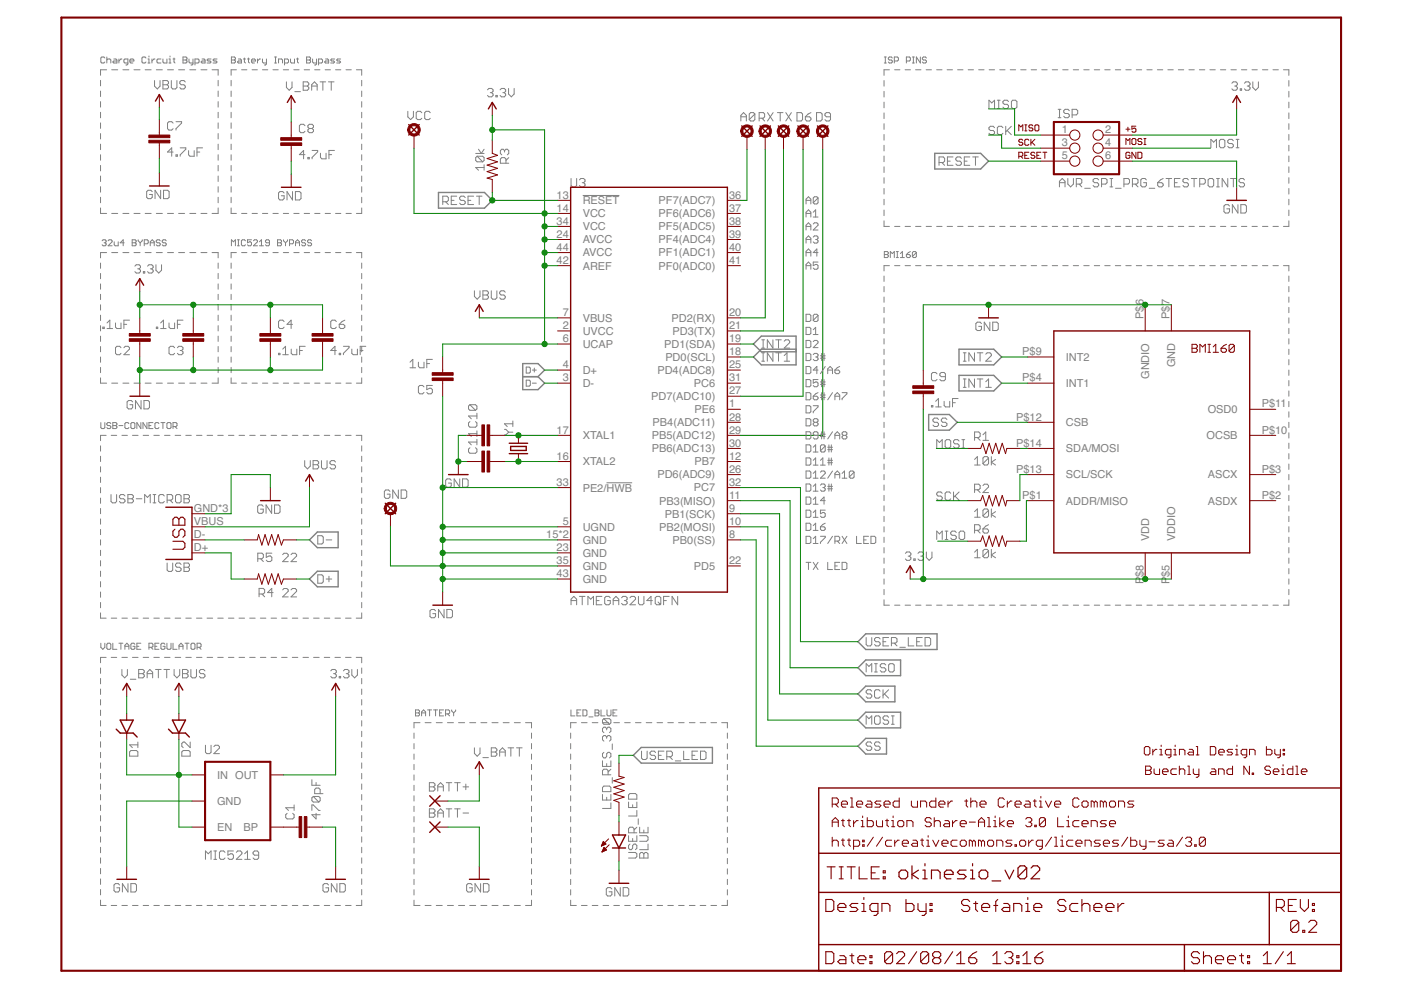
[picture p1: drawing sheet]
<svg xmlns="http://www.w3.org/2000/svg" width="297mm" height="210mm" viewBox="0 0 297 210" stroke-linecap="round" stroke-linejoin="round" font-family="sans-serif">
<defs><g id="words">
<g font-size="2.3" fill="#808080">
<text x="225.1" y="28.2">1</text>
<text x="234.3" y="28.2">2</text>
<text x="225.1" y="31">3</text>
<text x="225.1" y="33.8">5</text>
<text x="234.3" y="31">4</text>
<text x="234.3" y="33.8">6</text>
<text x="118" y="42.1">13</text>
<text x="118" y="44.9">14</text>
<text x="118" y="47.6">34</text>
<text x="123.5" y="43.3">RESET</text>
<text x="123.5" y="46.1">VCC</text>
<text x="139.6" y="46.1">PF6(ADC6)</text>
<text x="139.6" y="43.3">PF7(ADC7)</text>
<text x="154.6" y="47.6">38</text>
<text x="154.6" y="44.9">37</text>
<text x="154.6" y="42.1">36</text>
<text x="118" y="50.4">24</text>
<text x="118" y="53.2">44</text>
<text x="123.5" y="51.6">AVCC</text>
<text x="123.5" y="48.8">VCC</text>
<text x="139.6" y="51.6">PF4(ADC4)</text>
<text x="139.6" y="48.8">PF5(ADC5)</text>
<text x="154.6" y="53.2">40</text>
<text x="154.6" y="50.4">39</text>
<text x="118" y="55.9">42</text>
<text x="123.5" y="57.2">AREF</text>
<text x="123.5" y="54.4">AVCC</text>
<text x="139.6" y="57.1">PF0(ADC0)</text>
<text x="139.6" y="54.4">PF1(ADC1)</text>
<text x="154.6" y="55.9">41</text>
<text x="119.3" y="69.8">2</text>
<text x="119.3" y="67">7</text>
<text x="123.5" y="71">UVCC</text>
<text x="123.5" y="68.2">VBUS</text>
<text x="142.4" y="68.2">PD2(RX)</text>
<text x="142.6" y="71">PD3(TX)</text>
<text x="154.6" y="67">20</text>
<text x="154.6" y="69.8">21</text>
<text x="242.4" y="67.6" transform="rotate(-90 242.4 67.6)">P$6</text>
<text x="248" y="67.6" transform="rotate(-90 248 67.6)">P$7</text>
<text x="119.3" y="72.5">6</text>
<text x="123.5" y="73.8">UCAP</text>
<text x="140.8" y="73.8">PD1(SDA)</text>
<text x="141.1" y="76.5">PD0(SCL)</text>
<text x="154.6" y="75.3">18</text>
<text x="154.6" y="72.5">19</text>
<text x="216.7" y="75.3">P$9</text>
<text x="226" y="76.5">INT2</text>
<text x="249.2" y="77.9" transform="rotate(-90 249.2 77.9)">GND</text>
<text x="119.3" y="78.1">4</text>
<text x="119.3" y="80.9">3</text>
<text x="123.5" y="79.3">D+</text>
<text x="123.5" y="82.1">D-</text>
<text x="139.4" y="79.3">PD4(ADC8)</text>
<text x="147.1" y="82.1">PC6</text>
<text x="154.6" y="80.9">31</text>
<text x="154.6" y="78.1">25</text>
<text x="154.6" y="83.6">27</text>
<text x="216.7" y="80.9">P$4</text>
<text x="226" y="82.1">INT1</text>
<text x="243.6" y="80.4" transform="rotate(-90 243.6 80.4)">GNDIO</text>
<text x="138.1" y="84.8">PD7(ADC10)</text>
<text x="147.3" y="87.6">PE6</text>
<text x="154.6" y="89.2">28</text>
<text x="154.6" y="86.4">1</text>
<text x="215.4" y="89.2">P$12</text>
<text x="256.1" y="87.6">OSD0</text>
<text x="267.5" y="86.4">P$11</text>
<text x="118" y="91.9">17</text>
<text x="123.5" y="93.1">XTAL1</text>
<text x="138.2" y="93.1">PB5(ADC12)</text>
<text x="138.2" y="95.9">PB6(ADC13)</text>
<text x="138.4" y="90.4">PB4(ADC11)</text>
<text x="154.6" y="91.9">29</text>
<text x="154.6" y="94.7">30</text>
<text x="215.4" y="94.7">P$14</text>
<text x="226" y="95.9">SDA/MOSI</text>
<text x="226" y="90.4">CSB</text>
<text x="255.8" y="93.1">OCSB</text>
<text x="267.5" y="91.9">P$10</text>
<text x="118" y="97.5">16</text>
<text x="123.5" y="98.7">XTAL2</text>
<text x="139.4" y="101.4">PD6(ADC9)</text>
<text x="147.3" y="98.7">PB7</text>
<text x="154.6" y="97.5">12</text>
<text x="154.6" y="100.2">26</text>
<text x="215.4" y="100.2">P$13</text>
<text x="226" y="101.4">SCL/SCK</text>
<text x="256.1" y="101.4">ASCX</text>
<text x="267.5" y="100.2">P$3</text>
<text x="118" y="103">33</text>
<text x="123.5" y="104.2">PE2/HWB</text>
<text x="139.8" y="107">PB3(MISO)</text>
<text x="147.1" y="104.2">PC7</text>
<text x="154.6" y="105.8">11</text>
<text x="154.6" y="103">32</text>
<text x="216.7" y="105.8">P$1</text>
<text x="226" y="107">ADDR/MISO</text>
<text x="256.1" y="107">ASDX</text>
<text x="267.5" y="105.8">P$2</text>
<text x="41.1" y="111.3">VBUS</text>
<text x="41.1" y="108.5">GND*3</text>
<text x="119.3" y="111.3">5</text>
<text x="123.5" y="112.5">UGND</text>
<text x="139.8" y="112.5">PB2(MOSI)</text>
<text x="140.9" y="109.7">PB1(SCK)</text>
<text x="154.6" y="108.5">9</text>
<text x="154.6" y="111.3">10</text>
<text x="41.1" y="116.8">D+</text>
<text x="41.1" y="114.1">D-</text>
<text x="115.8" y="114.1">15*2</text>
<text x="118" y="116.8">23</text>
<text x="118" y="119.6">35</text>
<text x="123.5" y="115.3">GND</text>
<text x="123.5" y="118.1">GND</text>
<text x="142.6" y="115.3">PB0(SS)</text>
<text x="154.6" y="114.1">8</text>
<text x="154.6" y="119.6">22</text>
<text x="243.6" y="114.7" transform="rotate(-90 243.6 114.7)">VDD</text>
<text x="249.2" y="114.7" transform="rotate(-90 249.2 114.7)">VDDIO</text>
<text x="118" y="122.4">43</text>
<text x="123.5" y="120.8">GND</text>
<text x="123.5" y="123.6">GND</text>
<text x="147.1" y="120.8">PD5</text>
<text x="242.4" y="123.9" transform="rotate(-90 242.4 123.9)">P</text>
<text x="242.4" y="122.4" transform="rotate(-90 242.4 122.4)">$8</text>
<text x="248" y="123.9" transform="rotate(-90 248 123.9)">P</text>
<text x="248" y="122.4" transform="rotate(-90 248 122.4)">$5</text>
<text x="46" y="165.1">IN OUT</text>
<text x="46" y="170.7">GND</text>
<text x="46" y="176.2">EN</text>
<text x="51.7" y="176.2">BP</text>
</g>
</g></defs>
<g fill="none" stroke="#808080" stroke-width=".21">
<path d="M21.3 17v1.2M21.3 19.3v1.2M22.2 12.3l-.2-.2h-.4l-.2 .2v.8l.2 .3h.4l.2-.3M22.6 14.8h-1.3v1.2M22.6 12.7l.3-.2h.4l.2 .2v.7M22.6 12.1v1.3M23.7 14.8h1.3M24.1 12.5h.5l.2 .2v.7h-.7l-.2-.3 .2-.2h.7M25.2 12.5v.9M25.8 12.5h-.2l-.4 .4M26.1 14.8h1.2M27.1 13.4h-.6l-.2-.3v-.4l.2-.2h.6v1.1l-.4 .2"/>
<path d="M27.5 12.9h.9l-.2-.4h-.5l-.2 .2v.4l.2 .3h.5M28.4 14.8h1.3M30.8 14.8h1.2M30.9 12.3l-.2-.2h-.4l-.2 .2v.8l.2 .3h.4l.2-.3M31.4 13.4h.4M31.4 12.5h.2v.9M31.6 11.9v.2M32.2 12.5v.9M32.8 17.1v1.2l.6 .6 .5-.6v-1.2M32.9 12.5h-.3l-.4 .4M33.1 14.8h1.3M34.1 12.5h-.6l-.2 .2v.4l.2 .3h.6"/>
<path d="M34.5 12.5v.6l.3 .3h.6v-.9M34.5 17.1h.9l.3 .3v.3l-.3 .3 .3 .3v.3l-.3 .3h-.9zM34.5 18h.9M35.5 14.8h1.3M35.8 13.4h.5M35.8 12.5h.2v.9M36 11.9v.2M36.3 17.1v1.5l.3 .3h.6l.3-.3v-1.5M36.7 12.5h.4M36.9 12.3v.8l.2 .3M37.9 14.8h1.2M38.8 12.1h.6l.2 .2-.2 .4 .2 .4-.2 .3h-.6z"/>
<path d="M38.8 12.7h.6M39.3 17.4l-.3-.3h-.6l-.3 .3v.3l.3 .3h.6l.3 .3v.3l-.3 .3h-.6l-.3-.3M40.1 12.5v.6l.2 .3h.6M40.2 14.8h1.3M40.9 12.5v1.1l-.4 .2M41.3 13.4h.7l.2-.3v-.4l-.2-.2h-.7v1.3M42.6 14.8h1.3M42.8 12.5h.5l.2 .2v.7h-.7l-.2-.3 .2-.2h.7M44.7 12.5h-.6l-.2 .2 .2 .2h.4l.2 .2-.2 .3h-.6M45 14.8h1.2v1.2M46 12.5h-.6l-.2 .2 .2 .2h.4l.2 .2-.2 .3h-.6M46.2 17v1.2"/>
<path d="M46.2 19.3v1.2M49 17v1.2M49 19.3v1.2M49.1 12.1h.6l.2 .2-.2 .4 .2 .4-.2 .3h-.6zM49.1 12.7h.6M50.1 14.8h-1.1v1.2M50.5 12.5h.5l.2 .2v.7h-.7l-.2-.3 .2-.2h.7M51.2 14.8h1.1M51.6 12.5h.4M51.8 12.3v.8l.2 .3M52.5 12.5h.4M52.7 12.3v.8l.2 .3"/>
<path d="M53.3 12.9h.9l-.2-.4h-.5l-.2 .2v.4l.2 .3h.5M53.4 14.8h1.2M54.6 12.5v.9M55.2 12.5h-.2l-.4 .4M55.6 14.8h1.2M55.6 12.5v.6l.3 .3h.6M56.5 12.5v1.1l-.4 .2M57.9 14.8h1.1M58.2 12.1h.4M58.2 13.4h.4M58.4 12.1v1.3M59.1 13.4v-.9h.6l.2 .2v.7"/>
<path d="M60.1 14.8h1.1M60.3 13.4h.7l.2-.3v-.4l-.2-.2h-.7v1.3M60.7 17.4v1.1l.6 .6 .6-.6v-1.1M61.6 12.5v.6l.2 .3h.6v-.9M62.3 14.8h1.1M62.5 19.4h1.2M62.9 12.5h.4M63.1 12.3v.8l.2 .3M64.3 17.4h.9l.3 .3v.2l-.3 .3 .3 .3v.3l-.3 .3h-.9zM64.3 18.2h.9M64.5 14.8h1.1M65 12.1h.6l.2 .2-.2 .4 .2 .4-.2 .3h-.6z"/>
<path d="M65 12.7h.6M66.1 18.2h1.1M66.1 19.1v-1.2l.6-.5 .5 .5v1.2M66.3 12.5v.6l.2 .3h.6M66.7 14.8h1.1M67.1 12.5v1.1l-.4 .2M67.5 13.4h.7l.2-.3v-.4l-.2-.2h-.7v1.3M67.9 17.4h1.1M68.5 17.4v1.7M68.9 14.8h1.2M69 12.5h.5l.2 .2v.7h-.7l-.2-.3 .2-.2h.7M69.6 17.4h1.2"/>
<path d="M70.2 17.4v1.7M71 12.5h-.7l-.2 .2 .9 .4-.3 .3h-.6M71.1 14.8h1.2M72.2 12.5h-.6l-.2 .2 .8 .4-.2 .3h-.6M73.4 14.8h1.1M75.6 14.8h1.1v1.2M76.7 17v1.2M76.7 19.3v1.2M103.4 19l.3-.2h.5l.3 .2v.3l-.3 .3M103.9 19.6h.3M104.2 19.6l.3 .3v.3l-.3 .3h-.5l-.3-.3M106 19l.3-.2h.6l.3 .2v.3l-.3 .3"/>
<path d="M106.6 19.6h.3M106.9 19.6l.3 .3v.3l-.3 .3h-.6l-.3-.3M107.8 18.8v1.1l.6 .6 .6-.6v-1.1M187.4 17.1v1.2M187.4 19.4v1.2M187.5 12.1h.4M187.5 13.4h.4M187.7 12.1v1.3M188.6 14.8h-1.2v1.2M189.2 12.3l-.2-.2h-.4l-.3 .2 .3 .4h.4l.2 .2-.2 .5h-.4l-.3-.3M189.6 12.9h.6l.3-.2v-.4l-.3-.2h-.6v1.3M189.7 14.8h1.1"/>
<path d="M191.9 14.8h1.1M192.2 12.9h.6l.2-.2v-.4l-.2-.2h-.6v1.3M193.4 12.1h.5M193.4 13.4h.5M193.7 12.1v1.3M194.1 14.8h1.2M195.1 12.1v1.3l-.8-1.3v1.3M196.4 14.8h1.1M196.4 12.3l-.2-.2h-.4l-.2 .4 .2 .2h.4l.2 .4-.2 .3h-.4l-.2-.3M198.6 14.8h1.1M200.8 14.8h1.2M203 14.8h1.2"/>
<path d="M205.3 14.8h1.1M207.5 14.8h1.1M209.7 14.8h1.2M212 14.8h1.1M214.2 14.8h1.1M216.4 14.8h1.2M218.6 14.8h1.2M220.9 14.8h1.1M223.1 14.8h1.1M225.3 14.8h1.2M227.6 14.8h1.1M229.8 14.8h1.1"/>
<path d="M232 14.8h1.2M234.2 14.8h1.2M236.5 14.8h1.1M238.7 14.8h1.1M240.9 14.8h1.2M243.2 14.8h1.1M245.4 14.8h1.1M247.6 14.8h1.2M249.8 14.8h1.2M252.1 14.8h1.1M254.3 14.8h1.1M256.5 14.8h1.2"/>
<path d="M258.8 14.8h1.1M261 14.8h1.1M261.2 17.7l.3-.3h.5l.3 .3v.2l-.3 .3M261.8 18.2h.2M262 18.2l.3 .3v.3l-.3 .3h-.5l-.3-.3M263 18.8h.2v.3h-.2zM263.2 14.8h1.2M263.8 17.7l.3-.3h.6l.3 .3v.2l-.3 .3M264.4 18.2h.3M264.7 18.2l.3 .3v.3l-.3 .3h-.6l-.3-.3M265.5 14.8h1.1M265.6 17.4v1.1l.6 .6 .6-.6v-1.1"/>
<path d="M267.7 14.8h1.1M269.9 14.8h1.1M272.1 14.8h1.2v1.2M273.3 17.1v1.2M273.3 19.4v1.2M21.3 21.5v1.2M21.3 23.8v1.2M21.3 26.1v1.1M21.3 28.3v1.2M21.3 30.6v1.1M21.3 32.8v1.2M21.3 35.1v1.1"/>
<path d="M21.3 37.3v1.2M21.3 39.6v1.1M36.7 26.1l-.3-.3h-.6l-.3 .3v1.2l.3 .3h.6l.3-.3M36.7 32.2h-1.2l.9-.9v1.8M37.3 32.8h.3v.3h-.3zM37.3 25.8h1.2v.3l-1.2 1.2v.3M38.2 31.3h1.2v.3l-1.2 1.2v.3M40 31.9v.9l.3 .3h.9v-1.2M41.8 32.2h.6M42.9 31.3h-1.1v1.8M46.2 21.5v1.2M46.2 23.8v1.2"/>
<path d="M46.2 26.1v1.1M46.2 28.3v1.2M46.2 30.6v1.1M46.2 32.8v1.2M46.2 35.1v1.1M46.2 37.3v1.2M46.2 39.6v1.1M49 21.5v1.2M49 23.8v1.2M49 26.1v1.1M49 28.3v1.2M49 30.6v1.1"/>
<path d="M49 32.8v1.2M49 35.1v1.1M49 37.3v1.2M49 39.6v1.1M64.7 26.6l-.3-.2h-.6l-.3 .2v1.2l.3 .3h.6l.3-.3M64.7 32.8h-1.2l.9-.9v1.8M65.3 33.4h.3v.3h-.3zM65.6 27.2l-.3-.3v-.3l.3-.2h.6l.3 .2v.3l-.3 .3M65.6 27.2l-.3 .3v.3l.3 .3h.6l.3-.3v-.3l-.3-.3M65.6 27.2h.6M66.2 31.9h1.2v.3l-1.2 1.2v.3M67.9 32.5v.9l.3 .3h.9v-1.2"/>
<path d="M69.7 32.8h.6M70.9 31.9h-1.2v1.8M76.7 21.5v1.2M76.7 23.8v1.2M76.7 26.1v1.1M76.7 28.3v1.2M76.7 30.6v1.1M76.7 32.8v1.2M76.7 35.1v1.1M76.7 37.3v1.2M76.7 39.6v1.1M86.5 23.6v1.2l.6 .6 .6-.6v-1.2"/>
<path d="M89.4 23.9l-.3-.3h-.6l-.3 .3v1.2l.3 .3h.6l.3-.3M91.2 23.9l-.3-.3h-.6l-.3 .3v1.2l.3 .3h.6l.3-.3M100.9 32.5h1.7M101.2 33.1h1.1l.3 .3v.6l-.3 .3M101.2 33.1l-.3 .3v.6l.3 .3h1.1M101.2 33.1l1.1 1.2M101.5 31.6l.5 .9 .6-.9M102.6 35.5h-1.7l.6 .6M102.6 34.9v1.2M105.1 20.2h.3v.3h-.3zM107 31.9l.3-.3h.3l.3 .3v.6l-.3 .3M107 31.9l-.3-.3h-.3l-.3 .3v.6l.3 .3"/>
<path d="M107 31.9v.3M107.3 34.6v-.9l-.3-.3h-.6l-.3 .3v.9h1.8M107.9 33.4l-.6 .6M121.1 37.8v1.5l.3 .3h.6l.3-.3v-1.5M122.9 38.1l.2-.3h.6l.3 .3v.3l-.3 .3M123.4 38.7h.3M123.7 38.7l.3 .3v.3l-.3 .3h-.6l-.2-.3M157.1 25.7v-1.2l.5-.6 .6 .6v1.2M157.1 24.8h1.1M160 24.2l-.3-.3h-.5l-.3 .3v1.2M160 24.2v1.2l-.3 .3h-.5l-.3-.3M160 24.2l-1.1 1.2"/>
<path d="M161 25.1h.8l.3-.3v-.6l-.3-.3h-.8v1.8M161.5 25.1l.6 .6M162.7 23.9l1.2 1.8M163.9 23.9l-1.2 1.8M164.8 23.9h1.2M165.4 23.9v1.8M166.6 23.9l1.2 1.8M167.8 23.9l-1.2 1.8M169 23.9h.9l.3 .3v1.2l-.3 .3h-.9zM170.8 24.8h.8l.3 .3v.3l-.3 .3h-.6l-.2-.3zM171.9 23.9l-.6 .3-.5 .6M173.1 23.9h.9l.3 .3v1.2l-.3 .3h-.9z"/>
<path d="M176.1 24.8h-.9l-.3-.3v-.3l.3-.3h.6l.3 .3v1.2l-.3 .3h-.6l-.3-.3M187.4 21.7v1.2M187.4 23.9v1.2M187.4 26.2v1.2M187.4 28.5v1.2M187.4 30.8v1.2M187.4 33.1v1.2M187.4 35.4v1.2M187.4 37.7v1.2M187.4 40v1.1M199.1 34.5h.9l.3-.3v-.6l-.3-.3h-.9v1.8M199.7 34.5l.6 .6"/>
<path d="M200.9 34.2h.6M202.1 33.3h-1.2v1.8h1.2M203.8 33.6l-.3-.3h-.6l-.3 .3v.3l.3 .3h.6l.3 .3v.3l-.3 .3h-.6l-.3-.3M204.4 34.2h.6M205.6 33.3h-1.2v1.8h1.2M206.2 33.3h1.2M206.8 33.3v1.8M209.7 23v-1.7l.6 .5 .6-.5v1.7M210.9 27.1l-.3-.3h-.6l-.3 .3v.3l.3 .3h.6l.3 .3v.3l-.3 .3h-.6l-.3-.3M211.5 23h.5M211.5 21.3h.5M211.8 21.3v1.7"/>
<path d="M212.6 27.1l-.3-.3h-.5l-.3 .3v1.2l.3 .3h.5l.3-.3M213.2 26.8v1.8M213.5 27.7l.9 .9M213.8 21.5l-.3-.2h-.6l-.3 .2v.3l.3 .3h.6l.3 .3v.3l-.3 .3h-.6l-.3-.3M214.4 26.8l-1.2 1.2M214.4 21.5l.3-.2h.6l.3 .2v1.2l-.3 .3h-.6l-.3-.3zM224.3 25h.6M224.3 23.2h.6M224.6 39.6v-1.2l.6-.6 .6 .6v1.2M224.6 38.7h1.2M224.6 23.2v1.8M226.4 37.8v1.2l.6 .6 .6-.6v-1.2"/>
<path d="M226.7 23.5l-.3-.3h-.6l-.3 .3v.3l.3 .3h.6l.3 .3v.3l-.3 .3h-.6l-.3-.3M227.3 24.4h.9l.3-.3v-.6l-.3-.3h-.9v1.8M228.2 39h.9l.3-.3v-.6l-.3-.3h-.9v1.8M228.8 39l.6 .6M230 39.9h1.2M232.9 38.1l-.3-.3h-.5l-.3 .3v.3l.3 .3h.5l.3 .3v.3l-.3 .3h-.5l-.3-.3M233.6 39h.8l.3-.3v-.6l-.3-.3h-.8v1.8M235.3 37.8h.6M235.3 39.6h.6M235.6 37.8v1.8M236.5 39.9h1.2M238.3 39h.9l.3-.3v-.6l-.3-.3h-.9v1.8"/>
<path d="M240.1 39h.9l.3-.3v-.6l-.3-.3h-.9v1.8M240.7 39l.6 .6M243.1 38.1l-.3-.3h-.6l-.3 .3v1.2l.3 .3h.6l.3-.3v-.6h-.6M243.6 39.9h1.2M245.4 38.7h.9l.3 .3v.3l-.3 .3h-.6l-.3-.3zM246.6 37.8l-.6 .3-.6 .6M247.2 37.8h1.2M247.8 37.8v1.8M249 38.7h.6M250.2 37.8h-1.2v1.8h1.2M252 38.1l-.3-.3h-.6l-.3 .3v.3l.3 .3h.6l.3 .3v.3l-.3 .3h-.6l-.3-.3M252.6 37.8h1.2"/>
<path d="M253.2 37.8v1.8M254.4 39h.8l.3-.3v-.6l-.3-.3h-.8v1.8M256.4 37.8h.6l.3 .3v1.2l-.3 .3h-.6l-.3-.3v-1.2zM256.7 31.3v-1.8l.6 .6 .6-.6v1.8M257.9 37.8h.6M257.9 39.6h.6M258.2 37.8v1.8M258.5 29.8l.3-.3h.6l.3 .3v1.2l-.3 .3h-.6l-.3-.3zM260.3 37.8v1.8l-1.2-1.8v1.8M260.9 37.8h1.2M261.5 29.8l-.3-.3h-.6l-.3 .3v.3l.3 .3h.6l.3 .3v.3l-.3 .3h-.6l-.3-.3M261.5 37.8v1.8"/>
<path d="M262.1 31.3h.6M262.1 29.5h.6M262.4 29.5v1.8M263.9 38.1l-.3-.3h-.6l-.3 .3v.3l.3 .3h.6l.3 .3v.3l-.3 .3h-.6l-.3-.3M273.3 21.7v1.2M273.3 23.9v1.2M273.3 26.2v1.2M273.3 28.5v1.2M273.3 30.8v1.2M273.3 33.1v1.2M273.3 35.4v1.2M273.3 37.7v1.2"/>
<path d="M273.3 40v1.1M21.3 41.8v1.2M21.3 44.1v1.2h1.3M21.3 55.8v1.1M21.3 58v1.1M21.7 51.1l.2-.3h.4l.2 .3-.2 .4M22.1 51.5h.2M22.3 51.5l.2 .2-.2 .4h-.4l-.2-.2M22.6 53.6h-1.3v1.1M22.9 51.1l.2-.3h.5l.2 .3v.2l-.9 .8h.9M23.7 53.6h1.3M23.7 45.3h1.3"/>
<path d="M24.2 51.3v.6l.2 .2h.7v-.8M26.1 53.6h1.2M26.1 45.3h1.2M26.3 51.5h-.8l.6-.7v1.3M28 50.8h.7l.2 .3-.2 .4 .2 .4-.2 .2h-.7zM28 51.5h.7M28.4 53.6h1.3M28.4 45.3h1.3M28.6 56.4l.3-.3h.6l.3 .3v.3l-.3 .3M29.2 57h.3M29.3 50.8v.3l.4 .4M29.5 57l.3 .3v.3l-.3 .3h-.6l-.3-.3"/>
<path d="M29.7 51.5v.6M30.2 50.8v.3l-.5 .4M30.4 57.6h.3v.3h-.3zM30.6 51.7h.6l.2-.2v-.4l-.2-.3h-.6v1.3M30.8 53.6h1.2M30.8 45.3h1.2M31.3 56.4l.3-.3h.6l.3 .3v.3l-.3 .3M31.9 51.5h.8M31.9 52.1v-.8l.4-.5 .4 .5v.8M31.9 57h.3M32.2 57l.3 .3v.3l-.3 .3h-.6l-.3-.3M32.3 40.6l-.3-.3h-.6l-.3 .3v1.2l.3 .3h.6l.3-.3v-.6h-.6"/>
<path d="M33.1 56.1v1.2l.6 .6 .5-.6v-1.2M33.1 53.6h1.3M33.1 45.3h1.3M34 51.1l-.2-.3h-.5l-.2 .3 .2 .4h.5l.2 .2-.2 .4h-.5l-.2-.2M34.1 40.3v1.8l-1.2-1.8v1.8M34.7 40.3h.9l.3 .3v1.2l-.3 .3h-.9zM35.2 51.1l-.2-.3h-.4l-.2 .3 .2 .4h.4l.2 .2-.2 .4h-.4l-.2-.2M35.5 53.6h1.3M35.5 45.3h1.3M37.9 53.6h1.2M37.9 45.3h1.2M40.2 53.6h1.3"/>
<path d="M40.2 45.3h1.3M42.6 53.6h1.3M42.6 45.3h1.3M45 53.6h1.2v1.1M46.2 41.8v1.2M46.2 44.1v1.2h-1.2M46.2 55.8v1.1M46.2 58v1.1M49 41.8v1.2M49 44.1v1.2h1.1M49 55.8v1.1M49 58v1.1"/>
<path d="M49.1 52.1v-1.3l.4 .5 .4-.5v1.3M50.1 53.6h-1.1v1.1M50.3 50.8h.5M50.3 52.1h.5M50.5 50.8v1.3M51.2 53.6h1.1M51.2 45.3h1.1M52 51.1l-.2-.3h-.4l-.2 .3v.8l.2 .2h.4l.2-.2M53.3 50.8h-.8v.7l.4-.2 .4 .2v.4l-.2 .2h-.4l-.2-.2M53.4 53.6h1.2M53.4 45.3h1.2M53.7 51.1l.3-.3h.4l.2 .3v.2l-.9 .8h.9"/>
<path d="M55 52.1h.9M55 51.3l.4-.5v1.3M55.6 53.6h1.2M55.6 45.3h1.2M57.1 51.5h-.6l-.2-.2 .2-.5h.4l.2 .3v.8l-.2 .2h-.4l-.2-.2M57.9 53.6h1.1M57.9 45.3h1.1M58.8 50.8h.7l.2 .3-.2 .4 .2 .4-.2 .2h-.7zM58.8 51.5h.7M60.1 53.6h1.1M60.1 45.3h1.1M60.1 50.8v.3l.4 .4"/>
<path d="M60.2 40.9l-.3-.3h-.5l-.3 .3v1.2l.3 .3h.5l.3-.3v-.6h-.6M60.5 51.5v.6M61 50.8v.3l-.5 .4M61.4 51.7h.6l.2-.2v-.4l-.2-.3h-.6v1.3M62 40.6v1.8l-1.1-1.8v1.8M62.3 53.6h1.1M62.3 45.3h1.1M62.6 40.6h.9l.3 .3v1.2l-.3 .3h-.9zM62.7 51.5h.8M62.7 52.1v-.8l.4-.5 .4 .5v.8M64.5 53.6h1.1M64.5 45.3h1.1"/>
<path d="M64.8 51.1l-.2-.3h-.4l-.3 .5 .3 .2h.4l.2 .4-.2 .2h-.4l-.3-.2M66.1 51.1l-.3-.3h-.4l-.2 .3 .2 .4h.4l.3 .2-.3 .4h-.4l-.2-.2M66.7 53.6h1.1M66.7 45.3h1.1M68.9 53.6h1.2M68.9 45.3h1.2M71.1 53.6h1.2M71.1 45.3h1.2M73.4 53.6h1.1M73.4 45.3h1.1M75.6 53.6h1.1v1.1M76.7 41.8v1.2"/>
<path d="M76.7 44.1v1.2h-1.1M76.7 55.8v1.1M76.7 58v1.1M93.9 42.8h.9l.3-.3v-.6l-.3-.3h-.9v1.8M94.5 42.8l.6 .6M95.7 42.5h.6M96.8 41.6h-1.1v1.8h1.1M98.6 41.9l-.3-.3h-.6l-.2 .3v.3l.2 .3h.6l.3 .3v.3l-.3 .3h-.6l-.2-.3M99.2 42.5h.6M100.4 41.6h-1.2v1.8h1.2M101 41.6h1.2M101.6 41.6v1.8"/>
<path d="M123.5 41.4h7.8M170.9 53.6h1M170.9 45.3h1M170.9 48h1M170.9 56.3h1M170.9 57.1v-1l.5-.5 .5 .5v1M170.9 42.5h1M170.9 43.2v-1l.5-.5 .5 .5v1M170.9 46v-1l.5-.5 .5 .5v1M170.9 48.8v-1l.5-.6 .5 .6v1M170.9 51.5v-1l.5-.5 .5 .5v1M170.9 54.3v-1l.5-.5 .5 .5v1"/>
<path d="M170.9 50.8h1M172.4 45l.5-.5v1.5M172.4 47.5l.3-.3h.5l.2 .3v.3l-1 1h1M172.4 50.3l.3-.3h.5l.2 .3v.2l-.2 .3M172.4 46h1M172.9 50.8h.3M173.2 50.8l.2 .2v.3l-.2 .2h-.5l-.3-.2M173.4 53.6h-1l.8-.8v1.5M173.4 42v1l-.2 .2h-.5l-.3-.2M173.4 55.6h-1v.7l.5-.2h.3l.2 .2v.5l-.2 .3h-.5l-.3-.3M173.4 42l-.2-.3h-.5l-.3 .3v1M173.4 42l-1 1"/>
<path d="M187.4 46.8v1.2h1.2M187.4 42.2v1.2M187.4 44.5v1.2M187.4 58.5v1.2M187.5 53.3h.6l.2 .3-.2 .4 .2 .4-.2 .2h-.6zM187.5 54h.6M188.6 56.3h-1.2v1.1M188.8 54.6v-1.3l.4 .5 .4-.5v1.3M189.7 48h1.1M189.7 56.3h1.1M190 53.3h.5M190 54.6h.5"/>
<path d="M190.2 53.3v1.3M190.9 54.6h.8M190.9 53.8l.4-.5v1.3M191.9 48h1.1M191.9 56.3h1.1M192.2 54h.6l.2 .4-.2 .2h-.4l-.2-.2zM193 53.3l-.8 .7M194.1 48h1.2M194.1 56.3h1.2M194.3 53.6v.8l-.2 .2h-.4l-.3-.2M194.3 53.6l-.2-.3h-.4l-.3 .3v.8M194.3 53.6l-.9 .8"/>
<path d="M196.4 48h1.1M196.4 56.3h1.1M198.6 48h1.1M198.6 56.3h1.1M200.8 48h1.2M200.8 56.3h1.2M203 48h1.2M203 56.3h1.2M205.3 48h1.1M205.3 56.3h1.1M207.5 48h1.1M207.5 56.3h1.1"/>
<path d="M209.7 48h1.2M209.7 56.3h1.2M212 48h1.1M212 56.3h1.1M214.2 48h1.1M214.2 56.3h1.1M216.4 48h1.2M216.4 56.3h1.2M218.6 48h1.2M218.6 56.3h1.2M220.9 48h1.1M220.9 56.3h1.1"/>
<path d="M223.1 48h1.1M223.1 56.3h1.1M225.3 48h1.2M225.3 56.3h1.2M227.6 48h1.1M227.6 56.3h1.1M229.8 48h1.1M229.8 56.3h1.1M232 48h1.2M232 56.3h1.2M234.2 48h1.2M234.2 56.3h1.2"/>
<path d="M236.5 48h1.1M236.5 56.3h1.1M238.7 48h1.1M238.7 56.3h1.1M240.9 48h1.2M240.9 56.3h1.2M243.2 48h1.1M243.2 56.3h1.1M245.4 48h1.1M245.4 56.3h1.1M247.6 48h1.2M247.6 56.3h1.2"/>
<path d="M249.8 48h1.2M249.8 56.3h1.2M252.1 48h1.1M252.1 56.3h1.1M254.3 48h1.1M254.3 56.3h1.1M256.5 48h1.2M256.5 56.3h1.2M258.8 48h1.1M258.8 56.3h1.1M260.7 43.7l-.3-.3h-.6l-.3 .3v1.2l.3 .3h.6l.3-.3v-.6h-.6M261 48h1.1"/>
<path d="M261 56.3h1.1M262.5 43.4v1.8l-1.2-1.8v1.8M263.1 43.4h.9l.3 .3v1.2l-.3 .3h-.9zM263.2 48h1.2M263.2 56.3h1.2M265.5 48h1.1M265.5 56.3h1.1M267.7 48h1.1M267.7 56.3h1.1M269.9 48h1.1M269.9 56.3h1.1M272.1 56.3h1.2v1.1"/>
<path d="M273.3 42.2v1.2M273.3 44.5v1.2M273.3 46.8v1.2h-1.2M273.3 58.5v1.2M21.3 60.2v1.1M21.3 62.4v1.1M21.3 64.6v1.1M21.3 66.8v1.2M21.3 69v1.2M21.3 71.3v1.1M21.3 73.5v1.1M21.3 75.7v1.1"/>
<path d="M21.3 77.9v1.1M21.8 69.4h.3v.3h-.3zM22.7 69.7h1.2M22.7 68.5l.6-.6v1.8M24.5 68.5v.9l.3 .3h.9v-1.2M25.7 73.7l-.3-.3h-.6l-.3 .3v1.2l.3 .3h.6l.3-.3M26.3 68.8h.6M26.3 73.7l.3-.3h.6l.3 .3v.3l-1.2 1.2h1.2M27.5 67.9h-1.2v1.8M33.1 69.4h.3v.3h-.3zM34.1 69.7h1.1M34.1 68.5l.5-.6v1.8"/>
<path d="M35.8 68.5v.9l.3 .3h.9v-1.2M37 73.7l-.3-.3h-.6l-.3 .3v1.2l.3 .3h.6l.3-.3M37.6 73.7l.3-.3h.6l.3 .3v.3l-.3 .3M37.6 68.8h.6M38.2 74.3h.3M38.5 74.3l.3 .3v.3l-.3 .3h-.6l-.3-.3M38.8 67.9h-1.2v1.8M46.2 60.2v1.1M46.2 62.4v1.1M46.2 64.6v1.1M46.2 66.8v1.2M46.2 69v1.2"/>
<path d="M46.2 71.3v1.1M46.2 73.5v1.1M46.2 75.7v1.1M46.2 77.9v1.1M49 60.2v1.1M49 62.4v1.1M49 64.6v1.1M49 66.8v1.2M49 69v1.2M49 71.3v1.1M49 73.5v1.1M49 75.7v1.1"/>
<path d="M49 77.9v1.1M59.1 74.9h.3v.3h-.3zM59.9 74l.6-.6v1.8M59.9 75.2h1.2M60.2 68.2l-.3-.3h-.5l-.3 .3v1.2l.3 .3h.5l.3-.3M61.7 74v.9l.3 .3h.9v-1.2M62 68.8h-1.1l.8-.9v1.8M63.5 74.3h.6M64.7 73.4h-1.2v1.8M71.3 68.2l-.3-.3h-.6l-.3 .3v1.2l.3 .3h.6l.3-.3M71.3 74.3h-1.2l.9-.9v1.8M71.9 68.8h.9l.3 .3v.3l-.3 .3h-.6l-.3-.3z"/>
<path d="M71.9 74.9h.3v.3h-.3zM72.8 73.4h1.2v.3l-1.2 1.2v.3M73.1 67.9l-.6 .3-.6 .6M74.6 74v.9l.3 .3h.9v-1.2M76.4 74.3h.6M76.7 60.2v1.1M76.7 62.4v1.1M76.7 64.6v1.1M76.7 66.8v1.2M76.7 69v1.2M76.7 71.3v1.1M76.7 73.5v1.1"/>
<path d="M76.7 75.7v1.1M76.7 77.9v1.1M77.6 73.4h-1.2v1.8M86.9 76.8l.6-.6v1.8M86.9 78h1.2M88.7 76.8v.9l.3 .3h.9v-1.2M90.5 77.1h.6M91.7 76.2h-1.2v1.8M100.6 61.7v1.1l.6 .6 .6-.6v-1.1M102.4 61.7h.9l.2 .3v.3l-.2 .2 .2 .3v.3l-.2 .3h-.9zM102.4 62.5h.9M104.2 61.7v1.4l.3 .3h.6l.2-.3v-1.4"/>
<path d="M107.1 62l-.3-.3h-.6l-.3 .3v.3l.3 .2h.6l.3 .3v.3l-.3 .3h-.6l-.3-.3M111.6 77.8h.6l.2 .2v.9l-.2 .2h-.6zM112.9 78.5h.8M113.3 78v.9M161.5 76.6h.6M161.5 74.8h.6M161.5 73.8h.6M161.5 72.1h.6M161.8 72.1v1.7M161.8 74.8v1.8M163.9 72.1v1.7l-1.2-1.7v1.7M163.9 74.8v1.8l-1.2-1.8v1.8"/>
<path d="M164.5 74.8h1.2M164.5 72.1h1.2M165.1 72.1v1.7M165.1 74.8v1.8M166.3 72.3l.3-.2h.6l.2 .2v.3l-1.1 1.2h1.1M166.3 76.6h1.1M166.3 75.4l.6-.6v1.8M170.9 66.6h.8l.2 .3v1l-.2 .3h-.8zM170.9 74.9h.8l.2 .3v1l-.2 .3h-.8zM170.9 69.4h.8l.2 .3v1l-.2 .2h-.8zM170.9 72.2h.8l.2 .2v1l-.2 .3h-.8zM170.9 77.7h.8l.2 .3v1l-.2 .2h-.8z"/>
<path d="M172.4 72.4l.3-.2h.5l.2 .2v.3l-1 1h1M172.4 69.9l.5-.5v1.5M172.4 75.2l.3-.3h.5l.2 .3v.2l-.2 .3M172.4 70.9h1M172.9 75.7h.3M173.2 75.7l.2 .2v.3l-.2 .3h-.5l-.3-.3M173.4 66.9l-1 1M173.4 66.9l-.2-.3h-.5l-.3 .3v1M173.4 78.5h-1l.8-.8v1.5M173.4 66.9v1l-.2 .3h-.5l-.3-.3M173.9 75.4h1.1M173.9 75.9h1.1"/>
<path d="M174.2 74.9v1.6M174.7 74.9v1.6M175 77.7l-1.1 1.5M175.5 78.5h1M175.5 79.2v-1l.5-.5 .5 .5v1M177 78.5h.8l.2 .2v.3l-.2 .2h-.5l-.3-.2zM178 77.7l-1 .8M187.4 60.7v1.2M187.4 63v1.1M187.4 65.2v1.1M187.4 67.4v1.1M187.4 69.6v1.1"/>
<path d="M187.4 71.8v1.1M187.4 74v1.2M187.4 76.2v1.2M187.4 78.5v1.1M198.7 79.3l-.3-.3h-.6l-.3 .3v1.2l.3 .2h.6l.3-.2M200.4 79.9h-.8l-.3-.3v-.3l.3-.3h.6l.2 .3v1.2l-.2 .2h-.6l-.3-.2M204.2 76.6h.6M204.2 74.8h.6M204.5 74.8v1.8M206.6 74.8v1.8l-1.2-1.8v1.8M207.2 74.8h1.2M207.8 74.8v1.8"/>
<path d="M208.1 68.6l-.3-.3h-.6l-.3 .3v1.2l.3 .3h.6l.3-.3v-.6h-.6M209 75.1l.3-.3h.6l.3 .3v.3l-1.2 1.2h1.2M209.9 68.3v1.8l-1.2-1.8v1.8M210.5 68.3h.8l.3 .3v1.2l-.3 .3h-.8zM273.3 60.7v1.2M273.3 63v1.1M273.3 65.2v1.1M273.3 67.4v1.1M273.3 69.6v1.1M273.3 71.8v1.1M273.3 74v1.2M273.3 76.2v1.2"/>
<path d="M273.3 78.5v1.1M21.3 80.1v1.1h1.3M21.3 94.5v1.2M21.3 96.7v1.2M21.3 99v1.1M21.4 89.6v1.1l.2 .2h.4l.2-.2v-1.1M22.5 92.3h-1.2v1.1M23.5 89.8l-.2-.2h-.4l-.3 .2 .3 .4h.4l.2 .2-.2 .5h-.4l-.3-.2M23.6 92.3h1.1M23.7 81.2h1.3M23.9 89.6h.7l.2 .2-.2 .4 .2 .5-.2 .2h-.7zM23.9 90.2h.7"/>
<path d="M25.2 90.2h.9M25.8 92.3h1.2M26.1 81.2h1.2M27.3 89.8l-.2-.2h-.4l-.2 .2v.9l.2 .2h.4l.2-.2M27.7 89.8l.3-.2h.4l.2 .2v.9l-.2 .2h-.4l-.3-.2zM28.1 92.3h1.2M28.1 85.2l-.3-.3h-.6l-.3 .3v1.2l.3 .3h.6l.3-.3v-.6h-.6M28.4 81.2h1.3M29.9 89.6v1.3l-.9-1.3v1.3M29.9 84.9v1.8l-1.2-1.8v1.8M30.4 92.3h1.1M30.5 84.9h.9l.3 .3v1.2l-.3 .3h-.9z"/>
<path d="M30.8 81.2h1.2M31.2 89.6v1.3l-.9-1.3v1.3M31.6 90.2h.4M32.4 89.6h-.8v1.3h.8M32.6 92.3h1.2M33.1 81.2h1.3M33.7 89.8l-.2-.2h-.4l-.2 .2v.9l.2 .2h.4l.2-.2M34.1 89.6h.9M34.5 89.6v1.3M34.9 92.3h1.1M35.4 89.8l.2-.2h.4l.3 .2v.9l-.3 .2h-.4l-.2-.2zM35.5 81.2h1.3"/>
<path d="M36.7 90.4h.6l.2-.2v-.4l-.2-.2h-.6v1.3M37.1 90.4l.4 .5M37.1 92.3h1.2M37.9 81.2h1.2M39.4 92.3h1.2M40.2 81.2h1.3M41.7 92.3h1.1M42.6 81.2h1.3M43.9 92.3h1.2M46.2 92.3h1.1M46.2 80.1v1.1h-1.2M48.4 92.3h1.2"/>
<path d="M49 80.1v1.1h1.1M50.7 92.3h1.2M51.2 81.2h1.1M52.9 92.3h1.2M53.4 81.2h1.2M55.2 92.3h1.2M55.6 81.2h1.2M57.5 92.3h1.1M57.9 81.2h1.1M59.7 92.3h1.2M60.1 81.2h1.1M62 92.3h1.1"/>
<path d="M62.3 81.2h1.1M64.2 92.3h1.2M64.5 81.2h1.1M64.6 97.7v1.1l.6 .6 .6-.6v-1.1M66.4 97.7h.9l.3 .3v.3l-.3 .2 .3 .3v.3l-.3 .3h-.9zM66.4 98.5h.9M66.5 92.3h1.2M66.7 81.2h1.1M68.2 97.7v1.4l.3 .3h.5l.3-.3v-1.4M68.7 92.3h1.2M68.9 81.2h1.2M71 92.3h1.2"/>
<path d="M71.1 81.2h1.2M71.1 98l-.3-.3h-.5l-.3 .3v.3l.3 .2h.5l.3 .3v.3l-.3 .3h-.5l-.3-.3M73.3 92.3h1.1M73.4 81.2h1.1M75.5 92.3h1.2v1.1M76.7 80.1v1.1h-1.1M76.7 94.5v1.2M76.7 96.7v1.2M76.7 99v1.1M89.9 82l-.3-.3h-.6l-.3 .3v1.2l.3 .3h.6l.3-.3M91.7 81.7h-1.2v.9l.9-.3 .3 .3v.6l-.3 .3h-.6l-.3-.3M99.6 85.8l1.2 1.2"/>
<path d="M99.6 85.8h1.2l.3 .3v.6l-.3 .3M99.6 85.8l-.3 .3v.6l.3 .3h1.2M99.6 89.4l-.3 .3v.6l.3 .3h1.2l.3-.3v-.6l-.3-.3M99.6 94.9l-.3 .3v.6l.3 .3h1.2l.3-.3v-.6l-.3-.3M101.1 87.6v1.2M101.1 91.4v1.1M101.1 93.1v1.2M101.1 88.2h-1.8l.6 .6M101.1 93.7h-1.8l.6 .6M101.1 91.9h-1.8l.6 .6M107 91h.3l.5 .6M107.8 91.6l-.5 .6h-.3"/>
<path d="M107.8 91.6h.9M108.7 89.9h-1.7l.5 .5M108.7 89.3v1.1M111.6 80.6h.6l.2 .2v.9l-.2 .2h-.6zM112.9 81.2h.8M170.9 88.8h.8l.2 .2v1l-.2 .3h-.8zM170.9 86h.8l.2 .3v1l-.2 .2h-.8zM170.9 80.5h.8l.2 .2v1l-.2 .3h-.8zM170.9 83.2h.8l.2 .3v1l-.2 .3h-.8zM170.9 91.5h.8l.2 .3v1l-.2 .3h-.8zM170.9 94.3h.8l.2 .3v1l-.2 .2h-.8zM170.9 97.1h.8l.2 .2v1.1l-.2 .2h-.8z"/>
<path d="M170.9 99.9h.8l.2 .2v1l-.2 .3h-.8zM172.4 84h.8l.2 .3v.2l-.2 .3h-.5l-.3-.3zM172.4 94.8l.5-.5v1.5M172.4 97.6l.5-.5v1.5M172.4 86h1v.3l-1 1v.2M172.4 95.8h1M172.4 98.6h1M172.7 89.5l-.3 .3v.2l.3 .3h.5l.2-.3v-.2l-.2-.3M172.7 89.5h.5M172.7 89.5l-.3-.2v-.3l.3-.2h.5l.2 .2v.3l-.2 .2M173.4 92.3h-.7l-.3-.2v-.3l.3-.3h.5l.2 .3v1l-.2 .3h-.5l-.3-.3M173.4 80.5h-1v.7l.5-.2h.3l.2 .2v.5l-.2 .3h-.5l-.3-.3"/>
<path d="M173.4 83.2l-1 .8M173.9 92.1h1.1M173.9 92.6h1.1M173.9 98.6h1.1M173.9 97.6l.6-.5v1.5M173.9 81h1.1M173.9 81.5h1.1M173.9 83.8h1.1M173.9 84.3h1.1M174.2 80.5v1.5M174.2 83.2v1.6M174.2 91.5v1.6"/>
<path d="M174.7 80.5v1.5M174.7 83.2v1.6M174.7 91.5v1.6M175 94.6l-.3-.3h-.5l-.3 .3v1M175 94.6v1l-.3 .2h-.5l-.3-.2M175 94.6l-1.1 1M175.5 94.8h1M175.5 95.3h1M175.5 97.6h1M175.5 98.1h1M175.7 94.3v1.5M175.7 97.1v1.5"/>
<path d="M176.3 94.3v1.5M176.3 97.1v1.5M176.5 91.5l-1 1.6M176.5 99.9l-1 1.5M176.5 83.2l-1 1.6M177 92.3h1M177 93.1v-1l.5-.6 .5 .6v1M177 84.8v-1l.5-.6 .5 .6v1M177 84h1M178.5 83.2h1.1v.3l-1.1 1v.3M178.8 92.3h.5M178.8 92.3l-.3 .3v.2l.3 .3h.5l.3-.3v-.2l-.3-.3"/>
<path d="M178.8 92.3l-.3-.2v-.3l.3-.3h.5l.3 .3v.3l-.3 .2M187.4 80.7v1.1M187.4 82.9v1.1M187.4 85.1v1.1M187.4 87.3v1.2M187.4 89.5v1.2M187.4 91.8v1.1M187.4 94v1.1M187.4 96.2v1.1M187.4 98.4v1.1M197.5 86h.3v.3h-.3zM198.4 86.3h1.2"/>
<path d="M198.4 85.1l.6-.6v1.8M198.6 95v-1.8l.6 .6 .6-.6v1.8M199 88.9l-.3-.3h-.6l-.3 .3v.3l.3 .3h.6l.3 .3v.3l-.3 .3h-.6l-.3-.3M200.2 85.1v.9l.3 .3h.9v-1.2M200.7 93.2h.6l.3 .3v1.2l-.3 .3h-.6l-.3-.3v-1.2zM200.8 88.9l-.3-.3h-.6l-.3 .3v.3l.3 .3h.6l.3 .3v.3l-.3 .3h-.6l-.3-.3M202 85.4h.5M203.1 84.5h-1.1v1.8M203.3 93.5l-.2-.3h-.6l-.3 .3v.3l.3 .3h.6l.2 .3v.3l-.2 .3h-.6l-.3-.3M203.9 93.2h.6M203.9 95h.6M204.2 93.2v1.8"/>
<path d="M204.2 82.1h.6M204.2 80.3h.6M204.5 80.3v1.8M206.6 80.3v1.8l-1.2-1.8v1.8M206.6 97.4l.6-.6v1.8M206.6 98.6h1.2M206.6 92.8h.9l.3-.3v-.6l-.3-.3h-.9v1.8M207.2 80.3h1.2M207.2 92.8l.6 .6M207.8 80.3v1.8M208.4 92.2l.6-.6v1.8M208.4 93.4h1.2"/>
<path d="M209 80.9l.6-.6v1.8M209 82.1h1.2M209.6 97.1v1.2l-.3 .3h-.6l-.3-.3M209.6 97.1l-.3-.3h-.6l-.3 .3v1.2M209.6 97.1l-1.2 1.2M210.2 96.8v1.8M211.1 97.4l-.9 .6 .9 .6M273.3 80.7v1.1M273.3 82.9v1.1M273.3 85.1v1.1M273.3 87.3v1.2M273.3 89.5v1.2"/>
<path d="M273.3 91.8v1.1M273.3 94v1.1M273.3 96.2v1.1M273.3 98.4v1.1M21.3 101.2v1.1M21.3 103.4v1.1M21.3 105.6v1.1M21.3 107.8v1.1M21.3 110v1.1M21.3 112.2v1.2M21.3 114.4v1.2M21.3 116.7v1.1"/>
<path d="M21.3 118.9v1.1M23.5 104.9v1.4l.3 .3h.6l.3-.3v-1.4M26.5 105.2l-.3-.3h-.6l-.3 .3v.3l.3 .2h.6l.3 .3v.3l-.3 .3h-.6l-.3-.3M27.1 104.9h.9l.3 .3v.3l-.3 .2 .3 .3v.3l-.3 .3h-.9zM27.1 105.7h.9M28.9 105.7h1.2M30.7 106.6v-1.7l.6 .6 .6-.6v1.7M32.4 106.6h.6M32.4 104.9h.6M32.7 104.9v1.7M34.8 105.2l-.3-.3h-.5l-.3 .3v1.1l.3 .3h.5l.3-.3M35.4 106h.9l.3-.3v-.5l-.3-.3h-.9v1.7"/>
<path d="M35.4 119.4v1.5l.3 .3h.6l.3-.3v-1.5M36 106l.6 .6M37.2 105.2l.3-.3h.6l.3 .3v1.1l-.3 .3h-.6l-.3-.3zM38.4 119.7l-.3-.3h-.6l-.3 .3v.3l.3 .3h.6l.3 .3v.3l-.3 .3h-.6l-.3-.3M39 104.9h.9l.3 .3v.3l-.3 .2 .3 .3v.3l-.3 .3h-.9zM39 105.7h.9M39 119.4h.9l.3 .3v.3l-.3 .3 .3 .3v.3l-.3 .3h-.9zM54.7 118.5h.8l.3-.3v-.6l-.3-.3h-.8v1.8M55.2 118.5l.6 .6M55.8 107.4l-.3-.3h-.6l-.3 .3v1.1l.3 .3h.6l.3-.3v-.6h-.6M57.6 107.1v1.7l-1.2-1.7v1.7M57.6 117.3h-1.1v.9l.8-.3 .3 .3v.6l-.3 .3h-.6l-.2-.3"/>
<path d="M58.2 107.1h.9l.3 .3v1.1l-.3 .3h-.9zM59.9 117.6l.3-.3h.6l.3 .3v.3l-1.2 1.2h1.2M61.7 117.6l.3-.3h.6l.3 .3v.3l-1.2 1.2h1.2M67.4 113.6h.8l.3 .3v1.2l-.3 .2h-.8zM69.2 114.5h1.1M76.7 101.2v1.1M76.7 103.4v1.1M76.7 105.6v1.1M76.7 107.8v1.1M76.7 110v1.1M76.7 112.2v1.2M76.7 114.4v1.2"/>
<path d="M76.7 116.7v1.1M76.7 118.9v1.1M82.7 104.2l-.3-.3h-.6l-.3 .3v1.2l.3 .3h.6l.3-.3v-.6h-.6M84.5 103.9v1.8l-1.2-1.8v1.8M85 103.9h.9l.3 .3v1.2l-.3 .3h-.9zM95.7 101.8l-.3-.3h-.6l-.3 .3v1.2l.3 .3h.6l.3-.3v-.6h-.6M97.5 101.5v1.8l-1.2-1.8v1.8M98.1 101.5h.9l.3 .3v1.2l-.3 .3h-.9zM128.6 102.4h5.4M170.9 105.4h.8l.2 .2v1.1l-.2 .2h-.8zM170.9 108.2h.8l.2 .2v1l-.2 .3h-.8zM170.9 110.9h.8l.2 .3v1l-.2 .3h-.8z"/>
<path d="M170.9 102.6h.8l.2 .3v1l-.2 .2h-.8zM170.9 113.7h.8l.2 .3v1l-.2 .2h-.8zM170.9 119.2h1M171.4 119.2v1.6M172.4 108.7l.5-.5v1.5M172.4 103.1l.5-.5v1.5M172.4 109.7h1M172.4 106.9h1M172.4 105.9l.5-.5v1.5M172.4 100.4l.5-.5v1.5M172.4 111.4l.5-.5v1.6M172.4 114.2l.5-.5v1.5"/>
<path d="M172.4 112.5h1M172.4 115.2h1M172.4 104.1h1M172.4 119.2l1 1.6M172.4 101.4h1M173.4 119.2l-1 1.6M173.9 111.7h.8l.3 .3v.2l-.3 .3h-.5l-.3-.3zM173.9 113.7h1.1v.3l-1.1 1v.2M173.9 100.1l.3-.2h.5l.3 .2v.3l-1.1 1h1.1M173.9 102.9l.3-.3h.5l.3 .3v.2l-.3 .3M174.5 103.4h.2M174.7 103.4l.3 .2v.3l-.3 .2h-.5l-.3-.2"/>
<path d="M175 108.2h-1.1v.7l.6-.2h.2l.3 .2v.5l-.3 .3h-.5l-.3-.3M175 106.2h-1.1l.8-.8v1.5M175 110.9l-1.1 .8M175.5 103.1h1M175.5 103.6h1M175.5 119.2v1.6h1M175.7 102.6v1.5M176.3 102.6v1.5M176.5 113.7l-1 1.5M177 114.7h.8l.2-.2v-.5l-.2-.3h-.8v1.5M177 101.4v-1l.5-.5 .5 .5v1M177 120h.5"/>
<path d="M177 100.6h1M177.5 114.7l.5 .5M178 119.2h-1v1.6h1M178.5 113.7l1.1 1.5M178.5 119.2h.8l.3 .3v1l-.3 .3h-.8zM178.5 101.4h1.1M178.5 100.4l.5-.5v1.5M179.6 113.7l-1.1 1.5M181.1 100.1l-1 1M181.1 100.1v1l-.3 .3h-.5l-.2-.3M181.1 100.1l-.3-.2h-.5l-.2 .2v1M181.6 113.7v1.5h1"/>
<path d="M183.1 114.5h.5M184.1 113.7h-1v1.5h1M184.7 113.7h.7l.3 .3v1l-.3 .2h-.7zM187.4 100.6v1.1M187.4 102.8v1.1M187.4 105v1.2M187.4 107.3v1.1M187.4 109.5v1.1M187.4 111.7v1.1M187.4 113.9v1.1M187.4 116.1v1.1M187.4 118.3v1.1"/>
<path d="M192 117.3l.3-.3h.5l.3 .3v.3l-.3 .3M192.6 117.9h.2M192.8 117.9l.3 .3v.3l-.3 .3h-.5l-.3-.3M193.7 118.5h.3v.3h-.3zM194.6 117.3l.3-.3h.6l.3 .3v.3l-.3 .3M195.2 117.9h.3M195.5 117.9l.3 .3v.3l-.3 .3h-.6l-.3-.3M196.4 117v1.2l.6 .6 .6-.6v-1.2M198.6 114.4v-1.8l.6 .6 .6-.6v1.8M199.8 104.6l-.3-.3h-.6l-.3 .3v.3l.3 .3h.6l.3 .3v.3l-.3 .3h-.6l-.3-.3M200.4 114.4h.6M200.4 112.6h.6"/>
<path d="M200.7 112.6v1.8M201.6 104.6l-.3-.3h-.6l-.3 .3v1.2l.3 .3h.6l.3-.3M202.2 104.3v1.8M202.5 105.2l.8 .9M202.8 112.9l-.3-.3h-.6l-.3 .3v.3l.3 .3h.6l.3 .3v.3l-.3 .3h-.6l-.3-.3M203.3 104.3l-1.1 1.2M203.6 112.6h.6l.3 .3v1.2l-.3 .3h-.6l-.3-.3v-1.2zM206.6 108.5l.6-.6v1.8M206.6 117.1l.6-.6v1.8M206.6 109.7h1.2M206.6 118.3h1.2M206.6 103.8h.9l.3-.3v-.5l-.3-.3h-.9v1.7"/>
<path d="M206.6 112.4h.9l.3-.3v-.6l-.3-.2h-.9v1.7M207.2 103.8l.6 .6M207.2 112.4l.6 .6M208.4 112.1h.9l.3 .3v.3l-.3 .3h-.6l-.3-.3zM208.4 103l.3-.3h.6l.3 .3v.3l-1.2 1.1h1.2M209.6 108.2l-.3-.3h-.6l-.3 .3v1.2M209.6 116.8l-.3-.3h-.6l-.3 .3v1.2M209.6 108.2v1.2l-.3 .3h-.6l-.3-.3M209.6 116.8v1.2l-.3 .3h-.6l-.3-.3M209.6 108.2l-1.2 1.2M209.6 116.8l-1.2 1.2M209.6 111.3l-.6 .2-.6 .6"/>
<path d="M210.2 107.9v1.8M210.2 116.5v1.8M211.1 108.5l-.9 .6 .9 .6M211.1 117.1l-.9 .6 .9 .6M273.3 100.6v1.1M273.3 102.8v1.1M273.3 105v1.2M273.3 107.3v1.1M273.3 109.5v1.1M273.3 111.7v1.1M273.3 113.9v1.1M273.3 116.1v1.1"/>
<path d="M273.3 118.3v1.1M21.3 121.1v1.1M21.3 123.3v1.1M21.3 125.5v1.1M21.3 127.7v1.2M21.3 129.9v1.2h1.2M21.4 136.4v.8l.4 .5 .4-.5v-.8M22.5 139.4h-1.2v1.1M22.9 136.4h.4l.2 .2v.9l-.2 .2h-.4l-.3-.2v-.9zM23.6 131.1h1.1M23.6 139.4h1.1M23.9 136.4v1.3h.9"/>
<path d="M25.2 136.4h.9M25.6 136.4v1.3M25.8 131.1h1.2M25.8 139.4h1.2M26.5 137.7v-.9l.4-.4 .4 .4v.9M26.5 137h.8M28.1 131.1h1.2M28.1 139.4h1.2M28.6 136.6l-.2-.2h-.4l-.3 .2v.9l.3 .2h.4l.2-.2v-.5h-.4M29 137h.4M29.9 136.4h-.9v1.3h.9M30.4 131.1h1.1"/>
<path d="M30.4 139.4h1.1M31.6 137.2h.6l.2-.2v-.4l-.2-.2h-.6v1.3M32 137.2l.4 .5M32.6 131.1h1.2M32.6 139.4h1.2M32.9 137h.4M33.7 136.4h-.8v1.3h.8M34.9 131.1h1.1M34.9 139.4h1.1M35 136.6l-.2-.2h-.5l-.2 .2v.9l.2 .2h.5l.2-.2v-.5h-.5M35.4 136.4v1.1l.2 .2h.4l.3-.2v-1.1M36.7 136.4v1.3h.8"/>
<path d="M37.1 131.1h1.2M37.1 139.4h1.2M38 137.7v-.9l.4-.4 .4 .4v.9M38 137h.8M39 120.3h.9M39.2 136.4h.9M39.4 131.1h1.2M39.4 139.4h1.2M39.6 136.4v1.3M40.7 136.4h.4l.2 .2v.9l-.2 .2h-.4l-.2-.2v-.9zM41.7 131.1h1.1M41.7 139.4h1.1"/>
<path d="M41.8 137.2h.6l.2-.2v-.4l-.2-.2h-.6v1.3M42.2 137.2l.4 .5M43.9 131.1h1.2M43.9 139.4h1.2M46.2 131.1h1.1M46.2 139.4h1.1M48.4 131.1h1.2M48.4 139.4h1.2M50.7 131.1h1.2M50.7 139.4h1.2M52.9 131.1h1.2M52.9 139.4h1.2"/>
<path d="M54.9 125.9h.9l.3-.3v-.5l-.3-.3h-.9v1.7M55.2 131.1h1.2M55.2 139.4h1.2M55.5 125.9l.6 .6M57.5 131.1h1.1M57.5 139.4h1.1M57.9 125.6h-1.2l.9-.8v1.7M59.7 131.1h1.2M59.7 139.4h1.2M59.9 125.1l.3-.3h.6l.3 .3v.3l-1.2 1.2h1.2M61.7 125.1l.3-.3h.6l.3 .3v.3l-1.2 1.2h1.2M62 131.1h1.1"/>
<path d="M62 139.4h1.1M64.2 131.1h1.2M64.2 139.4h1.2M66.5 131.1h1.2M66.5 139.4h1.2M67.4 121.9h.8l.3 .3v1.2l-.3 .3h-.8zM68.7 131.1h1.2M68.7 139.4h1.2M69.2 122.8h1.1M69.7 122.2v1.2M71 131.1h1.2M71 139.4h1.2"/>
<path d="M73.3 131.1h1.1M73.3 139.4h1.1M75.5 139.4h1.2v1.1M76.7 121.1v1.1M76.7 123.3v1.1M76.7 125.5v1.1M76.7 127.7v1.2M76.7 129.9v1.2h-1.2M92.4 129.5l-.3-.3h-.6l-.3 .3v1.2l.3 .3h.6l.3-.3v-.6h-.6M94.1 129.2v1.8l-1.1-1.8v1.8M94.7 129.2h.9l.3 .3v1.2l-.3 .3h-.9zM121.1 128.2v-1.2l.6-.6 .6 .6v1.2"/>
<path d="M121.1 127.3h1.2M122.9 126.4h1.1M123.4 126.4v1.8M124.7 128.2v-1.8l.5 .6 .6-.6v1.8M126.4 127.3h.6M127.6 126.4h-1.2v1.8h1.2M129.4 126.7l-.3-.3h-.6l-.3 .3v1.2l.3 .3h.6l.3-.3v-.6h-.6M130 127.3h1.2M130 128.2v-1.2l.6-.6 .6 .6v1.2M131.8 126.7l.3-.3h.6l.3 .3v.3l-.3 .3M132.4 127.3h.3M132.7 127.3l.3 .3v.3l-.3 .3h-.6l-.3-.3"/>
<path d="M133.6 126.7l.3-.3h.6l.2 .3v.3l-1.1 1.2h1.1M135.4 126.4v1.5l.3 .3h.5l.3-.3v-1.5M138.3 127.3h-1.2l.9-.9v1.8M138.9 126.7l.3-.3h.6l.3 .3v1.2l-.3 .3h-.6l-.3-.3zM139.5 127.6l.6 .6M140.7 127.3h.6M141.9 126.4h-1.2v1.8M143.7 126.4v1.8l-1.2-1.8v1.8M183.6 135.2v1.5l.3 .2h.6l.3-.2v-1.5M186.6 135.5l-.3-.3h-.6l-.3 .3v.3l.3 .3h.6l.3 .3v.3l-.3 .2h-.6l-.3-.2M187.2 136.1h.6M187.4 120.5v1.2"/>
<path d="M187.4 122.7v1.2M187.4 125v1.1M187.4 127.2v1.1h1.2M188.4 135.2h-1.2v1.7h1.2M189 136.4h.9l.3-.3v-.6l-.3-.3h-.9v1.7M189.6 136.4l.6 .5M189.7 128.3h1.1M190.8 137.2h1.2M191.9 128.3h1.1M192.6 135.2v1.7h1.2M194.1 128.3h1.2M194.4 136.1h.5"/>
<path d="M195.5 135.2h-1.1v1.7h1.1M196.1 135.2h.9l.3 .3v1.2l-.3 .2h-.9zM196.4 128.3h1.1M198.6 128.3h1.1M200.8 128.3h1.2M203 128.3h1.2M205.3 128.3h1.1M207.5 128.3h1.1M209.7 128.3h1.2M212 128.3h1.1M214.2 128.3h1.1M216.4 128.3h1.2"/>
<path d="M218.6 128.3h1.2M220.9 128.3h1.1M223.1 128.3h1.1M225.3 128.3h1.2M227.6 128.3h1.1M229.8 128.3h1.1M232 128.3h1.2M234.2 128.3h1.2M236.5 128.3h1.1M238.7 128.3h1.1M240.9 128.3h1.2M243.2 128.3h1.1"/>
<path d="M245.4 128.3h1.1M247.6 128.3h1.2M249.8 128.3h1.2M252.1 128.3h1.1M254.3 128.3h1.1M256.5 128.3h1.2M258.8 128.3h1.1M261 128.3h1.1M263.2 128.3h1.2M265.5 128.3h1.1M267.7 128.3h1.1M269.9 128.3h1.1"/>
<path d="M273.3 120.5v1.2M273.3 122.7v1.2M273.3 125v1.1M273.3 127.2v1.1h-1.2M21.3 141.6v1.2M21.3 143.8v1.2M21.3 146.1v1.1M21.3 148.3v1.2M21.3 150.6v1.1M21.3 152.8v1.1M21.3 155v1.2M21.3 157.3v1.1"/>
<path d="M21.3 159.5v1.2M25.8 141.9v1.2l.6 .6 .6-.6v-1.2M27.5 159.4l.3-.3h1.2l.2 .3v.9h-1.7zM27.6 144h1.2M29.2 157.3v1.2M29.2 157.9h-1.7l.6 .6M29.4 141.9h.9l.3 .3v.3l-.3 .3 .3 .3v.3l-.3 .3h-.9zM29.4 142.8h.9M31.2 142.8h1.2M31.2 143.7v-1.2l.6-.6 .6 .6v1.2M33 141.9h1.2M33.6 141.9v1.8"/>
<path d="M34.8 141.9h1.1M35.3 141.9v1.8M36.9 141.9v1.2l.6 .6 .6-.6v-1.2M38.7 141.9h.9l.3 .3v.3l-.3 .3 .3 .3v.3l-.3 .3h-.9zM38.7 142.8h.9M38.8 159.1h1.2l.3 .3v.9h-1.8v-.9zM40.3 157.3v1.2l-1.2-1.2h-.3l-.3 .3v.6l.3 .3M40.5 141.9v1.5l.3 .3h.6l.3-.3v-1.5M43.5 142.2l-.3-.3h-.6l-.3 .3v.3l.3 .3h.6l.3 .3v.3l-.3 .3h-.6l-.3-.3M43.6 158v1.5l.3 .3h.5l.3-.3v-1.5M45.3 158.3l.3-.3h.6l.3 .3v.3l-1.2 1.2h1.2M70.1 142.2l.3-.3h.6l.3 .3v.3l-.3 .3"/>
<path d="M70.7 142.8h.3M71 142.8l.3 .3v.3l-.3 .3h-.6l-.3-.3M71.9 143.4h.3v.3h-.3zM72.8 142.2l.3-.3h.6l.3 .3v.3l-.3 .3M73.4 142.8h.3M73.7 142.8l.3 .3v.3l-.3 .3h-.6l-.3-.3M74.6 141.9v1.2l.6 .6 .6-.6v-1.2M76.7 141.6v1.2M76.7 143.8v1.2M76.7 146.1v1.1M76.7 148.3v1.2M76.7 150.6v1.1"/>
<path d="M76.7 152.8v1.1M76.7 155v1.2M76.7 157.3v1.1M76.7 159.5v1.2M87.8 155.4v1.1M87.8 157.6v1.2M87.8 159.9v1.1M88.1 150.5h.6l.2 .2-.2 .5 .2 .4-.2 .2h-.6zM88.1 151.2h.6M89 153.2h-1.2v1.1M89.4 151.2h.8M89.4 151.8v-.9l.4-.4 .4 .4v.9"/>
<path d="M90.1 153.2h1.3M90.7 150.5h.8M91.1 150.5v1.3M91.9 150.5h.9M92.4 150.5v1.3M92.5 153.2h1.3M93.2 151.2h.4M94 150.5h-.8v1.3h.8M94.5 151.4h.6l.2-.2v-.5l-.2-.2h-.6v1.3M94.9 153.2h1.2M94.9 151.4l.4 .4M95.8 150.5v.2l.4 .5"/>
<path d="M96.2 151.2v.6M96.6 150.5v.2l-.4 .5M97.2 153.2h1.3M99.6 153.2h1.3M100.6 158.6v1.1l.6 .6 .6-.6v-1.1M102 153.2h1.2M104.2 158.6h.9l.2 .3v.3l-.2 .2 .2 .3v.3l-.2 .3h-.9zM104.2 159.4h.9M104.3 153.2h1.3M105.9 159.4h1.2M106.7 153.2h1.2M107.7 158.6h1.2"/>
<path d="M108.3 158.6v1.7M109.1 153.2h1.2M109.5 158.6h1.2M110.1 158.6v1.7M111.4 153.2h1.3v1.1M112.7 155.4v1.1M112.7 157.6v1.2M112.7 159.9v1.1M121 155.4v1.1M121 157.6v1.2M121 159.9v1.1M121.1 150.5v1.3h.8"/>
<path d="M122.2 153.2h-1.2v1.1M122.3 151.2h.4M123.2 150.5h-.9v1.3h.9M123.3 153.2h1.2M123.6 150.5h.6l.2 .2v.9l-.2 .2h-.6zM124.9 152h.8M125.6 153.2h1.2M126.2 150.5h.6l.2 .2-.2 .5 .2 .4-.2 .2h-.6zM126.2 151.2h.6M127.4 150.5v1.3h.9M127.8 153.2h1.3M128 152.4l1.2 1.2"/>
<path d="M128 152.4h1.2l.3 .3v.6l-.3 .3M128 159.5l-.3 .3v.6l.3 .3h.3l.3-.3v-.6l.3-.3h.3l.3 .3v.6l-.3 .3M128 152.4l-.3 .3v.6l.3 .3h1.2M128.6 154.5l.3-.3h.3l.3 .3v.5l-.3 .3M128.6 156.3l.3-.3h.3l.3 .3v.5l-.3 .3M128.6 154.5l-.3-.3h-.3l-.3 .3v.5l.3 .3M128.6 156.3l-.3-.3h-.3l-.3 .3v.5l.3 .3M128.6 154.5v.2M128.6 156.3v.2M128.7 150.5v1.1l.2 .2h.4l.2-.2v-1.1M129.8 157.7v1.2M130 151.2h.4"/>
<path d="M130.1 153.2h1.2M130.8 150.5h-.8v1.3h.8M132.4 153.2h1.2M134.7 153.2h1.2M136 159.3v1.4l.3 .3h.6l.3-.3v-1.4M137 153.2h1.2M139 159.6l-.3-.3h-.6l-.3 .3v.3l.3 .2h.6l.3 .3v.3l-.3 .3h-.6l-.3-.3M139.3 153.2h1.2M140.8 159.3h-1.2v1.7h1.2M141.6 153.2h1.2M143.9 153.2h1.2M144.9 159.3v1.7h1.2"/>
<path d="M146.2 153.2h1.2M147.9 159.3h-1.2v1.7h1.2M148.4 153.2h1.2M148.5 159.3h.9l.3 .3v1.1l-.3 .3h-.9zM150.7 153.2h1.2M153 153.2h1.2v1.1M154.2 155.4v1.1M154.2 157.6v1.2M154.2 159.9v1.1M183.6 142.5v-1.8l.6 .6 .6-.6v1.8M183.6 153.6v-1.8l.6 .6 .6-.6v1.8M184.8 146.5l-.3-.3h-.6l-.3 .3v.3l.3 .3h.6l.3 .3v.3l-.3 .3h-.6l-.3-.3"/>
<path d="M184.8 157.6l-.3-.3h-.6l-.3 .3v.3l.3 .3h.6l.3 .3v.3l-.3 .3h-.6l-.3-.3M185.4 142.5h.6M185.4 140.7h.6M185.7 151.8h.6l.3 .3v1.2l-.3 .3h-.6l-.3-.3v-1.2zM185.7 140.7v1.8M186.6 157.6l-.3-.3h-.6l-.3 .3v.3l.3 .3h.6l.3 .3v.3l-.3 .3h-.6l-.3-.3M186.6 146.5l-.3-.3h-.6l-.3 .3v1.2l.3 .3h.6l.3-.3M187.2 146.2v1.8M187.5 147.1l.9 .9M187.8 141l-.3-.3h-.6l-.3 .3v.3l.3 .3h.6l.3 .3v.3l-.3 .3h-.6l-.3-.3M188.4 152.1l-.3-.3h-.6l-.3 .3v.3l.3 .3h.6l.3 .3v.3l-.3 .3h-.6l-.3-.3M188.4 141l.3-.3h.6l.3 .3v1.2l-.3 .3h-.6l-.3-.3z"/>
<path d="M188.4 146.2l-1.2 1.2M189 151.8h.6M189 153.6h.6M189.3 151.8v1.8M21.3 161.8v1.1M21.3 164v1.1M21.3 166.2v1.2M21.3 168.5v1.1M21.3 170.7v1.2M21.3 172.9v1.2M21.3 175.2v1.1M21.3 177.4v1.2"/>
<path d="M21.3 179.6v1.2M60.9 172.4l-.3 .3v.6l.3 .3h1.2l.3-.3v-.6l-.3-.3M62.4 170.7v1.1M62.4 171.3h-1.8l.6 .5M66.1 165.3v1.2h1.8M66.1 171.8v-1.1h.3l1.2 1.1h.3M66.4 168.9l-.3 .3v.6l.3 .3h1.2M66.4 168.9h1.2l.3 .3v.6l-.3 .3M66.4 168.9l1.2 1.2M67 172.4v1.2l-.9-.9h1.8M67 165.9v.6M67.9 168.3v-.9l-.3-.3h-.6l-.3 .3v.9h1.8"/>
<path d="M76.7 161.8v1.1M76.7 164v1.1M76.7 166.2v1.2M76.7 168.5v1.1M76.7 170.7v1.2M76.7 172.9v1.2M76.7 175.2v1.1M76.7 177.4v1.2M76.7 179.6v1.2M87.8 162.1v1.1M87.8 164.3v1.1M87.8 166.5v1.1"/>
<path d="M87.8 168.7v1.1M87.8 170.9v1.2M87.8 173.1v1.2M87.8 175.4v1.1M87.8 177.6v1.1M87.8 179.8v1.1M91 165.9h.9l.3 .3v.3l-.3 .3 .3 .3v.3l-.3 .3h-.9zM91 171.5h.9l.3 .3v.3l-.3 .3 .3 .3v.3l-.3 .3h-.9zM91 166.8h.9M91 172.4h.9M92.8 166.8h1.2M92.8 167.7v-1.2l.6-.6 .6 .6v1.2"/>
<path d="M92.8 173.3v-1.2l.6-.6 .6 .6v1.2M92.8 172.4h1.2M94.6 165.9h1.2M94.6 171.5h1.2M95.2 165.9v1.8M95.2 171.5v1.8M96.4 165.9h1.2M96.4 171.5h1.2M97 165.9v1.8M97 171.5v1.8M98.2 166.8h1.2M98.2 172.4h1.2"/>
<path d="M98.8 166.2v1.2M102.4 160.6h1.1M105.9 160.3v-1.1l.6-.6 .6 .6v1.1M112.7 162.1v1.1M112.7 164.3v1.1M112.7 166.5v1.1M112.7 168.7v1.1M112.7 170.9v1.2M112.7 173.1v1.2M112.7 175.4v1.1M112.7 177.6v1.1M112.7 179.8v1.1"/>
<path d="M121 162.1v1.1M121 164.3v1.1M121 166.5v1.1M121 168.7v1.1M121 170.9v1.2M121 173.1v1.2M121 175.4v1.1M121 177.6v1.1M121 179.8v1.1M127.7 161.3v1.2h1.8v-1.2M127.7 167l.3-.3h1.2l.3 .3v.9h-1.8zM127.7 168.4v1.2h1.8v-1.2"/>
<path d="M128.6 161.9v.6M128.6 169v.6M128.9 164.3v-.9l-.3-.3h-.6l-.3 .3v.9h1.8M129.5 170.2v1.2h-1.8M129.5 163.1l-.6 .6M129.8 164.9v1.2M133.3 177.2v1.2h1.7v-1.2M133.3 168.6l.3-.3h1.1l.3 .3v.8h-1.7zM133.3 170.1v1.1h1.7v-1.1M133.6 179l-.3 .3v.6l.3 .2h.2l.3-.2v-.6l.3-.3h.3l.3 .3v.6l-.3 .2M134.1 170.6v.6M134.1 177.8v.6"/>
<path d="M134.4 176.6v-.9l-.3-.3h-.5l-.3 .3v.9h1.7M135 171.8v1.2h-1.7M135 175.4l-.6 .6M135.3 173.6v1.2M135.6 175.4v1.2h1.8v-1.2M135.6 177.2h1.5l.3 .3v.6l-.3 .3h-1.5M136.5 176v.6M137.4 179v1.1h-1.8M139.6 160.1h.6M141.4 160.4h.9l.3-.3v-.5l-.3-.3h-.9v1.7M142 160.4l.6 .6M143.2 161.3h1.2"/>
<path d="M146.7 160.1h.6M154.2 162.1v1.1M154.2 164.3v1.1M154.2 166.5v1.1M154.2 168.7v1.1M154.2 170.9v1.2M154.2 173.1v1.2M154.2 175.4v1.1M154.2 177.6v1.1M154.2 179.8v1.1M21.3 181.9v1.1M21.3 184.1v1.2"/>
<path d="M21.3 186.4v1.1M21.3 188.6v1.1M21.3 190.8v1.2h1.2M23.6 192h1.1M25.4 187.6l-.3-.3h-.6l-.3 .3v1.2l.3 .3h.6l.3-.3v-.6h-.6M25.8 192h1.2M27.1 187.3v1.8l-1.1-1.8v1.8M27.7 187.3h.9l.3 .3v1.2l-.3 .3h-.9zM28.1 192h1.2M30.4 192h1.1M32.6 192h1.2M34.9 192h1.1"/>
<path d="M37.1 192h1.2M39.4 192h1.2M41.7 192h1.1M43.6 182.2v-1.8l.6 .6 .5-.6v1.8M43.9 192h1.2M45.3 182.2h.6M45.3 180.4h.6M45.6 180.4v1.8M46.2 192h1.1M47.7 180.7l-.3-.3h-.6l-.3 .3v1.2l.3 .3h.6l.3-.3M48.4 192h1.2M49.5 180.4h-1.2v.9l.6-.3h.3l.3 .3v.6l-.3 .3h-.6l-.3-.3"/>
<path d="M50.1 180.7l.3-.3h.6l.3 .3v.3l-1.2 1.2h1.2M50.7 192h1.2M51.9 181l.6-.6v1.8M51.9 182.2h1.2M52.9 192h1.2M54.8 181.3h-.8l-.3-.3v-.3l.3-.3h.5l.3 .3v1.2l-.3 .3h-.5l-.3-.3M55.2 192h1.2M57.5 192h1.1M59.7 192h1.2M62 192h1.1M64.2 192h1.2M66.5 192h1.2"/>
<path d="M68.7 192h1.2M69.7 187.6l-.3-.3h-.6l-.3 .3v1.2l.3 .3h.6l.3-.3v-.6h-.6M71 192h1.2M71.4 187.3v1.8l-1.1-1.8v1.8M72.1 187.3h.8l.3 .3v1.2l-.3 .3h-.8zM73.3 192h1.1M76.7 181.9v1.1M76.7 184.1v1.2M76.7 186.4v1.1M76.7 188.6v1.1M76.7 190.8v1.2h-1.2M87.8 190.9v1.1h1.2"/>
<path d="M87.8 182v1.1M87.8 184.2v1.1M87.8 186.4v1.2M87.8 188.6v1.2M90.1 192h1.3M92.5 192h1.3M94.9 192h1.2M97.2 192h1.3M99.6 192h1.3M100.1 187.6l-.3-.3h-.6l-.3 .3v1.2l.3 .3h.6l.3-.3v-.6h-.6M101.9 187.3v1.8l-1.2-1.8v1.8M102 192h1.2"/>
<path d="M102.5 187.3h.9l.3 .3v1.2l-.3 .3h-.9zM104.3 192h1.3M106.7 192h1.2M109.1 192h1.2M112.7 182v1.1M112.7 184.2v1.1M112.7 186.4v1.2M112.7 188.6v1.2M112.7 190.9v1.1h-1.3M121 190.9v1.1h1.2M121 182v1.1M121 184.2v1.1"/>
<path d="M121 186.4v1.2M121 188.6v1.2M123.3 192h1.2M125.6 192h1.2M127.8 192h1.3M129.7 188.5l-.3-.3h-.6l-.3 .3v1.2l.3 .3h.6l.3-.3v-.6h-.6M130.1 192h1.2M131.5 188.2v1.8l-1.2-1.8v1.8M132.1 188.2h.9l.3 .3v1.2l-.3 .3h-.9zM132.4 192h1.2M133.3 180.7h1.4l.3 .3v.6l-.3 .3h-1.4M134.7 192h1.2"/>
<path d="M135.6 181l.3-.3h.3l.3 .3 .3-.3h.3l.3 .3v.9h-1.8zM136.5 181v.9M137 192h1.2M139.3 192h1.2M141.6 192h1.2M143.9 192h1.2M146.2 192h1.2M148.4 192h1.2M150.7 192h1.2M154.2 190.9v1.1h-1.2M154.2 182v1.1M154.2 184.2v1.1"/>
<path d="M154.2 186.4v1.2M154.2 188.6v1.2"/>
</g>
<g fill="none" stroke="#808080" stroke-width=".3">
<path d="M198.2 32.5h9.7l1.7 1.7-1.7 1.6h-9.7zM93 40.8h9.7l1.7 1.7-1.7 1.6h-9.7zM110.8 77.1h3.3l1.4 1.4-1.4 1.4 1.4 1.3-1.4 1.4h-3.3zM110.8 79.9h3.3M168.8 74h-7.4l-1.7 1.7 1.7 1.7h7.4v-6.1h-7.4l-1.7 1.6 1.7 1.7h7.4M203.3 79.6h7.4l1.7 1.6-1.7 1.7h-7.4zM203.3 74h7.4l1.7 1.7-1.7 1.7h-7.4zM196.9 87.9h4.4l1.6 1.6-1.6 1.7h-4.4zM65.6 114.5l1.7-1.7h4.4v3.3h-4.4zM65.6 122.8l1.7-1.7h4.4v3.3h-4.4zM183.6 134.4h15.1v3.3h-15.1l-1.7-1.6zM136 158.5h15v3.3h-15l-1.7-1.7z"/>
<path d="M181.9 141.6l1.7-1.7h7.3v3.4h-7.3zM181.9 158.2l1.7-1.7h4.4v3.4h-4.4zM183.6 151h7.3v3.3h-7.3l-1.7-1.6zM183.6 145.5h6.1v3.3h-6.1l-1.7-1.7z"/>
</g>
<g fill="none" stroke="#800000" stroke-width=".21">
<path d="M33.8 20v2.8M33.8 25.3v3.3M33.8 30.3v3.3M33.8 36.7v2.7M61.7 20.3v2.8M61.7 25.9v3.3M61.7 30.8v3.4M61.7 36.9v2.8M87.8 28.6v2.8M104.4 21.7v2.8M104.4 29.7v2.8l1.1 .4-2.2 .7 2.2 .7-2.2 .7 2.2 .7-2.2 .7 2.2 .7-2.2 .7 1.1 .3v2.7M158.4 28.9v2.8"/>
<path d="M162.2 28.9v2.8M166.1 28.9v2.8M170.3 28.9v2.8M174.4 28.9v2.8M216 33.1h.6l.3-.2v-.4l-.3-.2h-.6v1.3M216 27.7v-1.2l.4 .4 .5-.4v1.2M216.4 33.1l.5 .5M216.9 29.7l-.3-.2h-.4l-.2 .2v.3l.2 .2h.4l.3 .4-.3 .2h-.4l-.2-.2M217.3 32.9h.4M217.3 27.7h.4M217.3 26.5h.4M217.5 26.5v1.2"/>
<path d="M218.1 32.3h-.8v1.3h.8M218.1 29.7l-.2-.2h-.4l-.2 .2v.9l.2 .2h.4l.2-.2M218.6 29.5v1.3M218.8 30.2l.6 .6M219 26.7l-.2-.2h-.4l-.3 .4 .3 .2h.4l.2 .4-.2 .2h-.4l-.3-.2M219.4 32.5l-.2-.2h-.4l-.2 .2 .2 .4h.4l.2 .2-.2 .5h-.4l-.2-.2M219.4 29.5l-.8 .9M219.6 26.5h.4l.3 .2v.8l-.3 .2h-.4l-.2-.2v-.8zM219.8 32.9h.5M220.7 28.6h6.1M220.7 31.4h6.1M220.7 34.2h6.1"/>
<path d="M220.7 32.3h-.9v1.3h.9M221.1 32.3h.9M221.5 32.3v1.3M233.9 28.6h6.2M233.9 31.4h6.2M233.9 34.2h6.2M238.7 30.6v-1.2l.4 .4 .5-.4v1.2M238.7 27.4h.9M239.1 27v.8M239.6 32.5l-.2-.2h-.5l-.2 .2v.9l.2 .2h.5l.2-.2v-.5h-.5M240.2 29.4h.4l.2 .2v.8l-.2 .2h-.4l-.2-.2v-.8zM240.8 26.8h-.8v.6l.4-.2 .4 .2v.4l-.2 .2h-.4l-.2-.2"/>
<path d="M240.8 32.3v1.3l-.8-1.3v1.3M241.3 32.3h.6l.2 .2v.9l-.2 .2h-.6zM242.1 29.6l-.2-.2h-.4l-.2 .2 .2 .4h.4l.2 .2-.2 .4h-.4l-.2-.2M242.5 29.4h.5M242.5 30.6h.5M242.7 29.4v1.2M262.2 20.3v2.8M262.2 39.7v2.8M29.6 59.1v2.7M118.2 42.5h2.8M118.2 56.3h2.8M118.2 50.8h2.8"/>
<path d="M118.2 53.6h2.8M118.2 48h2.8M118.2 45.3h2.8M154.2 42.5h2.8M154.2 56.3h2.8M154.2 50.8h2.8M154.2 53.6h2.8M154.2 48h2.8M154.2 45.3h2.8M29.6 67.4v3.3M29.6 72.4v3.3M41 67.4v3.3"/>
<path d="M41 72.4v3.3M57.3 67.4v3.3M57.3 72.4v3.3M68.4 67.4v3.3M68.4 72.4v3.3M93.9 75.7v3.3M101.6 64.6v2.8M118.2 78.5h2.8M118.2 72.9h2.8M118.2 67.4h2.8M118.2 70.2h2.8M154.2 78.5h2.8"/>
<path d="M154.2 75.7h2.8M154.2 72.9h2.8M154.2 67.4h2.8M154.2 70.2h2.8M195.7 78.5v3.3M209.6 64.6v2.8M217.9 75.7h5.5M242.8 64.6v5.6M248.3 64.6v5.6M252.7 73h.9l.3 .3v.3l-.3 .3 .3 .2v.3l-.3 .3h-.9zM252.7 73.9h.9M254.4 74.7v-1.7l.6 .6 .5-.6v1.7"/>
<path d="M256.1 73h.5M256.1 74.7h.5M256.4 73v1.7M257.2 73.6l.6-.6v1.7M257.2 74.7h1.1M258.9 73.9h.8l.3 .2v.3l-.3 .3h-.5l-.3-.3zM260 73l-.5 .3-.6 .6M261.7 73.3l-.3-.3h-.5l-.3 .3v1.1M261.7 73.3v1.1l-.3 .3h-.5l-.3-.3M261.7 73.3l-1.1 1.1M29.6 81.2v2.8M93.9 80.7v3.3"/>
<path d="M97.2 97.9v2.7M98.8 92.3h3.4M98.8 97.9h3.4M103.8 92.3h3.3M103.8 97.9h3.3M109.9 92.3v1.7M109.9 96.2v1.7M118.2 81.2h2.8M118.2 92.3h2.8M118.2 97.9h2.8M154.2 81.2h2.8M154.2 89.5h2.8"/>
<path d="M154.2 92.3h2.8M154.2 95.1h2.8M154.2 97.9h2.8M154.2 84h2.8M154.2 86.8h2.8M195.7 83.5v3.3M205.2 95.1h2.7l.4-1.1 .7 2.2 .7-2.2 .7 2.2 .7-2.2 .7 2.2 .7-2.2 .7 2.2 .3-1.1h2.7M217.9 81.2h5.5M217.9 89.5h5.5M217.9 95.1h5.5M265 92.3h5.5M265 86.8h5.5"/>
<path d="M40.7 114.5h2.8M40.7 117.2h2.8M40.7 108.9h2.8M40.7 111.7h2.8M51.8 114.5h2.7l.3-1.2 .7 2.3 .7-2.3 .7 2.3 .7-2.3 .7 2.3 .7-2.3 .7 2.3 .4-1.1h2.7M57.3 103.4v2.8M65.6 100.6v2.8M82.8 108.9v2.8M118.2 114.5h2.8M118.2 117.2h2.8M118.2 120h2.8M118.2 111.7h2.8"/>
<path d="M118.2 103.4h2.8M154.2 114.5h2.8M154.2 120h2.8M154.2 108.9h2.8M154.2 111.7h2.8M154.2 106.2h2.8M154.2 103.4h2.8M154.2 100.6h2.8M193 120v2.8M205.2 106.2h2.7l.4-1.1 .7 2.2 .7-2.2 .7 2.2 .7-2.2 .7 2.2 .7-2.2 .7 2.2 .3-1.1h2.7M205.2 114.7h2.7l.4-1.1 .7 2.2 .7-2.2 .7 2.2 .7-2.2 .7 2.2 .7-2.2 .7 2.2 .3-1.1h2.7M217.9 106.2h5.5"/>
<path d="M217.9 100.6h5.5M242.8 117.2v5.6M248.3 117.2v5.6M265 106.2h5.5M265 100.6h5.5M51.8 122.8h2.7l.3-1.1 .7 2.2 .7-2.2 .7 2.2 .7-2.2 .7 2.2 .7-2.2 .7 2.2 .4-1.1h2.7M93.9 125.5v2.8M118.2 122.8h2.8M26.9 144.9v2.8M26.9 151.3v1.4M26.9 155.4v1.4M37.9 144.9v2.8"/>
<path d="M37.9 151.3v1.4M37.9 155.4v1.4M71.2 144.9v2.8M242.9 158.3h.6l.3 .3v1.2l-.3 .3h-.6l-.3-.3v-1.2zM244.4 158.9v1.2M245.3 158.9h-.3l-.6 .6M245.9 158.9h.3v1.2M246.2 158v.3M248.9 158.9h.3v1.2M249.2 158v.3M252.1 158.9h.6l.3 .3v.9h-.9l-.3-.3 .3-.3h.9M253.6 158.3h.3v1.8"/>
<path d="M256.6 158.3h.9l.3 .3v1.2l-.3 .3h-.9zM258.4 159.5h1.2v-.3l-.3-.3h-.6l-.3 .3v.6l.3 .3h.6M261.3 158.9h-.8l-.3 .3 .3 .3h.5l.3 .3-.3 .3h-.8M262 158.9h.3v1.2M262.3 158v.3M268.5 158.3v1.8h.9l.3-.3v-.6l-.3-.3h-.9M270.3 158.9v.9l.3 .3h.9M271.5 158.9v1.5l-.3 .3h-.3M272.1 159.8h.3v.3h-.3zM272.1 158.9h.3v.3h-.3zM40.7 164.3h2.8M40.7 169.8h2.8"/>
<path d="M40.7 175.4h2.8M57.3 164.3h2.8M57.3 175.4h6.1M65.1 175.4h3.3M92.2 169.8h2.8M92.2 175.4h2.8M101.6 161.5v2.8M127.5 179.3h.1M127.6 179.2h.3M127.6 179.1h.6M127.7 178.9h.8M127.7 178.8h.6"/>
<path d="M127.8 178.7h.4M127.9 178.5h.1M128 179.9h.3M128 179.7h.1M128.1 179.7l.5 .5-1 .4zM128.5 179l-.6-.6-.4 1M128.5 179l-1 .4M129 177.9l-1.5 1.5M129.2 179.1l-1.6 1.5M131.2 161.8v2.8l1.1 .2-2.2 .7 2.2 .7-2.2 .7 2.2 .7-2.2 .7 2.2 .7-2.2 .7 1.1 .4v2.8M131.2 174.3v2.7M131.2 179.8v2.8"/>
<path d="M176.4 170.5h1l.3-.3v-.7l-.3-.3h-1v1.9M176.4 175.3v-1.3l.7-.6 .6 .6v1.3M176.4 177.5v1.9M176.4 178.5l.4-.4h.6l.3 .4v.9M176.4 174.3h1.3M177.1 170.5l.6 .6M178.4 170.5h1.3v-.3l-.4-.4h-.6l-.3 .4v.6l.3 .3h.6M178.4 174h.6M178.4 178.1h.6M178.7 173.7v1.3l.3 .3M178.7 177.8v1.3l.3 .3M179.7 174h.6"/>
<path d="M179.7 178.1h.6M180 173.7v1.3l.3 .3M180 177.8v1.3l.3 .3M180.3 169.2h.3v1.9M180.3 171.1h.7M181 174v1.3M181 179.4h.9l.4-.3v-.6l-.4-.4h-.9v2M181.6 170.5h1.3v-.3l-.3-.4h-.7l-.3 .4v.6l.3 .3h.7M181.9 174h-.3l-.6 .6M182.6 174h.3v1.3M182.6 175.3h.6M182.9 173v.4"/>
<path d="M182.9 178.1h.3v.4h-.3zM182.9 179.1h.3v.3h-.3zM183.9 169.8h.6l.3 .4v.9h-.9l-.3-.3 .3-.3h.9M183.9 173.4v1.9h.9l.4-.3v-.7l-.4-.3h-.9M185.2 177.5l-1.3 1.9M185.8 174v1l.3 .3h1v-1.3M186.8 169.8h-1l-.3 .4 .3 .3h.7l.3 .3-.3 .3h-1M187.1 177.5l-1.3 1.9M187.4 170.5h1.3v-.3l-.3-.4h-.7l-.3 .4v.6l.3 .3h.7M187.7 174h.7M188.1 173.7v1.3l.3 .3M189 174h.4v1.3"/>
<path d="M189 175.3h.7M189 178.1h-.9l-.4 .4v.6l.4 .3h.9M189.4 173v.4M189.7 178.1v1.3M190.3 174.3l.3-.3h.7l.3 .3v.7l-.3 .3h-.7l-.3-.3zM190.6 169.2v1.9h-.9l-.3-.3v-.6l.3-.4h.9M190.6 178.1h-.3l-.6 .7M191.3 178.8h1.3v-.3l-.3-.4h-.7l-.3 .4v.6l.3 .3h.7M192.3 175.3v-1.3h.9l.4 .3v1M193.2 169.8v1l.4 .3h.9v-1.3M193.6 178.1h.6l.3 .4v.9h-.9l-.4-.3 .4-.3h.9M195.2 171.1v-1.3h1l.3 .4v.9"/>
<path d="M195.2 178.1h.6M195.5 177.8v1.3l.3 .3M196.5 178.1h.3v1.3M196.5 179.4h.6M196.8 177.2v.3M197.4 173.7l-.3-.3h-.6l-.3 .3v.3l.3 .3h.6l.3 .3v.4l-.3 .3h-.6l-.3-.3M197.8 178.1l.6 1.3 .7-1.3M198.1 174.3l.3-.3h.7l.3 .3v1M198.1 173.4v1.9M198.4 169.2v1.9h-1l-.3-.3v-.6l.3-.4h1M199.1 170.5h1.2v-.3l-.3-.4h-.6l-.3 .4v.6l.3 .3h.6M199.7 178.8h1.3v-.3l-.3-.4h-.7l-.3 .4v.6l.3 .3h.7"/>
<path d="M200.3 174h.7l.3 .3v1h-1l-.3-.3 .3-.4h1M201 169.8v1.3M202 169.8h-.4l-.6 .7M202 174v1.3M202.9 174h-.3l-.6 .6M202.9 178.1h-.9l-.4 .4v.6l.4 .3h.9M203.6 174.6h1.3v-.3l-.4-.3h-.6l-.3 .3v.7l.3 .3h.6M203.9 178.1h.6l.4 .4v.6l-.4 .3h-.6l-.3-.3v-.6zM204.5 169.8h.7M204.9 169.5v1.3l.3 .3M205.5 174.3h1.3M205.8 170.2l.4-.4h.6l.3 .4v.9"/>
<path d="M205.8 169.2v1.9M206.2 178.5l-.4-.4h-.3v1.3M206.2 178.5v.9M206.2 178.5l.3-.4 .3 .4v.9M207.5 174.3h1.2M207.5 175.3v-1.3l.6-.6 .6 .6v1.3M207.8 170.5h1.3v-.3l-.4-.4h-.6l-.3 .4v.6l.3 .3h.6M208.1 178.5l-.3-.4h-.3v1.3M208.1 178.5l.3-.4 .3 .4v.9M208.1 178.5v.9M209.4 175.3h.6M209.4 173.4h.3v1.9"/>
<path d="M209.7 178.1h.7l.3 .4v.6l-.3 .3h-.7l-.3-.3v-.6zM210.7 174h.3v1.3M210.7 175.3h.6M211 173v.4M211.3 179.4v-1.3h1l.3 .4v.9M212 173.4v1.9M212.9 169.5l-.3-.3h-.6l-.4 .3v1.3l.4 .3h.6l.3-.3M212.9 174l-.9 .6 .9 .7M213.6 169.8v1.3M213.6 174.6h1.3v-.3l-.4-.3h-.6l-.3 .3v.7l.3 .3h.6M214.5 169.8h-.3l-.6 .7M214.5 178.1h-.9l-.3 .4 .3 .3h.6l.3 .3-.3 .3h-.9"/>
<path d="M215.2 170.5h1.3v-.3l-.3-.4h-.7l-.3 .4v.6l.3 .3h.7M215.2 179.1h.3v.3h-.3zM216.5 178.1h.6l.4 .4v.6l-.4 .3h-.6l-.3-.3v-.6zM217.5 169.8h.6l.3 .4v.9h-.9l-.4-.3 .4-.3h.9M217.5 173.7l.3-.3h.6l.4 .3v.3l-.4 .3M218.1 174.3h.3M218.1 178.1v1.3M218.4 174.3l.4 .3v.4l-.4 .3h-.6l-.3-.3M219.1 169.8h.6M219.1 178.1h-.3l-.7 .7M219.4 169.5v1.3l.3 .3M219.4 175h.3v.3h-.3z"/>
<path d="M220.4 169.8h.3v1.3M220.4 171.1h.6M220.7 168.9v.3M221 179.4h-1l-.3-.3v-.6l.3-.4h1v1.7l-.3 .3h-.3M221.7 169.8l.6 1.3 .6-1.3M221.7 173.7v1.3l-.4 .3h-.6l-.3-.3M221.7 173.7l-.4-.3h-.6l-.3 .3v1.3M221.7 173.7l-1.3 1.3M222.9 177.5l-1.2 1.9M223.6 170.5h1.3v-.3l-.3-.4h-.7l-.3 .4v.6l.3 .3h.7M223.6 179.4h.6M223.6 177.5h.3v1.9"/>
<path d="M224.2 173.4v1.9h1.3M224.9 178.1h.3v1.3M224.9 179.4h.6M225.2 177.2v.3M226.2 174h.3v1.3M226.2 175.3h.6M226.5 173v.4M227.5 178.1h-1l-.3 .4v.6l.3 .3h1M228.1 178.8h1.3v-.3l-.3-.4h-.7l-.3 .4v.6l.3 .3h.7M228.8 169.5l-.4-.3h-.6l-.3 .3v1.3l.3 .3h.6l.4-.3M228.8 174h-1l-.3 .3v.7l.3 .3h1M229.4 174.6h1.3v-.3l-.3-.3h-.7l-.3 .3v.7l.3 .3h.7"/>
<path d="M229.7 169.8h.7l.3 .4v.6l-.3 .3h-.7l-.3-.3v-.6zM230.1 179.4v-1.3h.9l.4 .4v.9M231.4 175.3v-1.3h.9l.3 .3v1M232 170.2l-.3-.4h-.3v1.3M232 170.2v.9M232 170.2l.3-.4 .3 .4v.9M233.3 178.1h-1l-.3 .4 .3 .3h.7l.3 .3-.3 .3h-1M233.9 170.2l-.3-.4h-.3v1.3M233.9 170.2v.9M233.9 178.8h1.3v-.3l-.3-.4h-.6l-.4 .4v.6l.4 .3h.6M233.9 170.2l.4-.4 .3 .4v.9M234.6 174h-1l-.3 .3 .3 .3h.7l.3 .4-.3 .3h-1"/>
<path d="M235.2 174.6h1.3v-.3l-.3-.3h-.7l-.3 .3v.7l.3 .3h.7M235.5 169.8h.7l.3 .4v.6l-.3 .3h-.7l-.3-.3v-.6zM237.2 171.1v-1.3h.9l.3 .4v.9M237.2 178.1h-1l-.3 .4 .3 .3h.6l.4 .3-.4 .3h-.9M239.1 177.5l-1.3 1.9M239.7 177.5v1.9h1l.3-.3v-.6l-.3-.4h-1M240.4 169.8h-1l-.3 .4 .3 .3h.7l.3 .3-.3 .3h-1M241.7 178.1v1l.3 .3h1M242.9 162.4h.9l.3 .3v.3l-.3 .3 .3 .3v.3l-.3 .3h-.9zM242.9 163.3h.9M243 178.1v1.7l-.3 .3h-.4M243.6 178.5h1.3"/>
<path d="M244.7 163v.9l.3 .3h.9v-1.2M245.9 160.1h.6M246.5 163.6h1.1v-.3l-.2-.3h-.6l-.3 .3v.6l.3 .3h.6M246.8 178.1h-.9l-.3 .4 .3 .3h.6l.3 .3-.3 .3h-.9M247.8 178.1h.7l.3 .4v.9h-1l-.3-.3 .3-.3h1M248.3 160.1h-.9l-.3-.3v-.6l.3-.3h.9v1.5l-.3 .3h-.3M248.9 160.1h.5M249.4 163h-.9l-.3 .3v.6l.3 .3h.9M250 163.3l.3-.3h.6l.3 .3v.9M250 162.4v1.8M250.1 160.1v-1.2h.8l.3 .3v.9M250.7 177.5l-1.3 1.9"/>
<path d="M251.4 177.8l.3-.3h.6l.3 .3v.3l-.3 .4M251.8 162.4h.3v1.8M251.8 164.2h.6M252 178.5h.3M252.3 178.5l.3 .3v.3l-.3 .3h-.6l-.3-.3M253 163v.9l.3 .3h.9M253.3 179.1h.3v.3h-.3zM253.6 160.1h.6M254.2 163v1.5l-.3 .3h-.3M255.6 177.8v1.3l-.4 .3h-.6l-.3-.3M255.6 177.8l-.4-.3h-.6l-.3 .3v1.3M255.6 177.8l-1.3 1.3"/>
<path d="M256.9 163h.6l.3 .3v.9h-.9l-.3-.3 .3-.3h.9M258.4 164.2v-1.2h.8l.3 .3v.9M261.3 162.4v1.8h-.9l-.3-.3v-.6l.3-.3h.9M262 160.1h.5M264.3 160.1h-.9l-.3-.3v-.6l.3-.3h.9v1.5l-.3 .3h-.3M264.9 162.4v1.8l-1.2-1.8v1.8M264.9 160.1v-1.2h.9l.3 .3v.9M265.5 163.9h.3v.3h-.3zM269.4 162.7l-.3-.3h-.6l-.3 .3v.3l.3 .3h.6l.3 .3v.3l-.3 .3h-.6l-.3-.3M270 163.6h1.1v-.3l-.3-.3h-.5l-.3 .3v.6l.3 .3h.5M271.7 164.2h.6M271.7 163h.3v1.2"/>
<path d="M272 162.1v.3M274.1 162.4v1.8h-.9l-.3-.3v-.6l.3-.3h.9M274.7 162.4h.3v1.8M274.7 164.2h.6M275.9 163.6h1.2v-.3l-.3-.3h-.6l-.3 .3v.6l.3 .3h.6M26.9 183.7v2.7M71.2 183.7v2.7M101.6 183.7v2.7M127.7 180.6h.1M127.7 180.4h.4M127.8 180.3h.6M127.8 180.2h.7"/>
<path d="M127.9 180h.5M131.2 184.5v2.8"/>
<circle cx="227.9" cy="34.2" r="1.08"/>
<circle cx="227.9" cy="31.4" r="1.08"/>
<circle cx="227.9" cy="28.6" r="1.08"/>
<circle cx="232.8" cy="34.2" r="1.08"/>
<circle cx="232.8" cy="28.6" r="1.08"/>
<circle cx="232.8" cy="31.4" r="1.08"/>
</g>
<g fill="none" stroke="#800000" stroke-width=".23">
<path d="M36.7 114.8h2.1l.4 .4v.8l-.4 .5h-2.1M36.7 110.1l.4-.4h.4l.4 .4 .5-.4h.4l.4 .4v1.3h-2.5zM37.1 112.2l-.4 .4v.9l.4 .4h.4l.4-.4v-.9l.5-.4h.4l.4 .4v.9l-.4 .4M37.9 110.1v1.3M175.1 190.7h1.3l.4 .4v1.7l-.4 .5h-1.3zM175.4 183.8h1.7M176.2 183.8v2.5M177.6 192.4h1.7v-.4l-.4-.4h-.8l-.5 .4v.8l.5 .5h.8M177.9 183.8h.9M177.9 186.3h.9M178.4 183.8v2.5M179.6 183.8h1.7"/>
<path d="M180.5 183.8v2.5M181.9 191.6h-1.3l-.4 .4 .4 .4h.9l.4 .4-.4 .5h-1.3M182.2 183.8v2.5h1.7M182.7 193.3h.9M182.7 191.6h.5v1.7M183.2 190.3v.4M184.7 185.1h.9M186.1 193.3h-1.2l-.5-.5v-.8l.5-.4h1.2v2.1l-.4 .4h-.4M186.4 183.8h-1.7v2.5h1.7M187 193.3v-1.7h1.3l.4 .4v1.3M187.3 185.9h.4v.4h-.4zM187.3 184.6h.4v.5h-.4z"/>
<path d="M192.1 190.7v2.6h1.3l.4-.5v-.8l-.4-.4h-1.3M194.6 191.6v1.2l.5 .5h1.2M196.3 191.6v2.1l-.4 .4h-.4M197.2 191.6h.4v.4h-.4zM197.2 192.8h.4v.5h-.4zM205.6 191.1l-.4-.4h-.9l-.4 .4v.5l.4 .4h.9l.4 .4v.4l-.4 .5h-.9l-.4-.5M206.4 191.6h.9M206.9 191.1v1.7l.4 .5M208.1 192.4h1.7v-.4l-.4-.4h-.8l-.5 .4v.8l.5 .5h.8M210.7 192h.8M211.5 190.7l-.4 .4v2.2M212.8 191.6h.9l.4 .4v1.3h-1.3l-.4-.5 .4-.4h1.3"/>
<path d="M214.9 193.3v-1.7h1.3l.4 .4v1.3M217.5 193.3h.8M217.5 191.6h.4v1.7M217.9 190.3v.4M219.2 192.4h1.7v-.4l-.4-.4h-.9l-.4 .4v.8l.4 .5h.9M226 191.1l-.4-.4h-.9l-.4 .4v.5l.4 .4h.9l.4 .4v.4l-.4 .5h-.9l-.4-.5M228.5 191.6h-1.3l-.4 .4v.8l.4 .5h1.3M229.4 192l.4-.4h.9l.4 .4v1.3M229.4 190.7v2.6M231.9 192.4h1.7v-.4l-.4-.4h-.9l-.4 .4v.8l.4 .5h.9M234.5 192.4h1.7v-.4l-.4-.4h-.9l-.4 .4v.8l.4 .5h.9M237 191.6v1.7"/>
<path d="M238.3 191.6h-.4l-.9 .8M270.6 192.4h1.3l.4-.4v-.9l-.4-.4h-1.3v2.6M271.5 192.4l.8 .9M273.2 192h.8M274.8 190.7h-1.6v2.6h1.6M275.4 195.6l-.5-.5h-.8l-.5 .5v1.7M275.4 195.6v1.7l-.5 .4h-.8l-.5-.4M275.4 195.6l-1.8 1.7M275.7 190.7v1.7l.9 .9 .8-.9v-1.7M276.2 197.3h.4v.4h-.4zM277.5 195.6l.4-.5h.8l.5 .5v.4l-1.7 1.7h1.7M278.3 191.6h.4v.4h-.4z"/>
<path d="M278.3 192.8h.4v.5h-.4zM175.1 201.8h1.3l.4 .4v1.7l-.4 .4h-1.3zM178.1 202.6h.8l.4 .5v1.2h-1.2l-.5-.4 .5-.4h1.2M180.2 202.6h.8M180.6 202.2v1.7l.4 .4M181.9 203.5h1.7v-.4l-.4-.5h-.9l-.4 .5v.8l.4 .4h.9M184.4 203.9h.5v.4h-.5zM184.4 202.6h.5v.5h-.5zM189.3 202.2v1.7l-.5 .4h-.8l-.4-.4M189.3 202.2l-.5-.4h-.8l-.4 .4v1.7M189.3 202.2l-1.7 1.7M190.1 202.2l.4-.4h.9l.4 .4v.4l-1.7 1.7h1.7"/>
<path d="M194.4 201.8l-1.8 2.5M196.9 202.2v1.7l-.4 .4h-.9l-.4-.4M196.9 202.2l-.4-.4h-.9l-.4 .4v1.7M196.9 202.2l-1.7 1.7M198.2 203.1l-.5 .4v.4l.5 .4h.8l.5-.4v-.4l-.5-.4M198.2 203.1l-.5-.5v-.4l.5-.4h.8l.5 .4v.4l-.5 .5M198.2 203.1h.8M202 201.8l-1.7 2.5M202.8 204.3h1.8M202.8 202.6l.9-.8v2.5M205.4 203.1h1.3l.4 .4v.4l-.4 .4h-.9l-.4-.4zM207.1 201.8l-.9 .4-.8 .9"/>
<path d="M210.5 204.3h1.7M210.5 202.6l.8-.8v2.5M213 202.2l.5-.4h.8l.4 .4v.4l-.4 .5M213.9 203.1h.4M214.3 203.1l.4 .4v.4l-.4 .4h-.8l-.5-.4M215.6 203.9h.4v.4h-.4zM215.6 202.6h.4v.5h-.4zM216.9 204.3h1.7M216.9 202.6l.8-.8v2.5M219.4 203.1h1.3l.4 .4v.4l-.4 .4h-.9l-.4-.4zM221.1 201.8l-.8 .4-.9 .9M254.3 202.2l-.4-.4h-.9l-.4 .4v.4l.4 .5h.9l.4 .4v.4l-.4 .4h-.9l-.4-.4"/>
<path d="M255.2 203.1l.4-.5h.8l.5 .5v1.2M255.2 201.8v2.5M257.7 203.5h1.7v-.4l-.4-.5h-.9l-.4 .5v.8l.4 .4h.9M260.3 203.5h1.7v-.4l-.5-.5h-.8l-.4 .5v.8l.4 .4h.8M262.8 202.6h.9M263.2 202.2v1.7l.5 .4M264.5 203.9h.4v.4h-.4zM264.5 202.6h.4v.5h-.4zM267.8 204.3h1.7M267.8 202.6l.9-.8v2.5M272.1 201.8l-1.7 2.5M272.9 204.3h1.7"/>
<path d="M272.9 202.6l.9-.8v2.5"/>
</g>
<g fill="none" stroke="#800000" stroke-width=".3">
<path d="M31.7 39.4h4.2M33 21.4l.8-1.4 .8 1.4M59.7 39.7h4.1M60.9 21.7l.8-1.4 .9 1.4M86.7 26.4l2.2 2.2M88.9 26.4l-2.2 2.2M103.5 23.1l.9-1.4 .8 1.4M121 39.7h33.2v85.8h-33.2zM157.3 26.7l2.2 2.2M159.5 26.7l-2.2 2.2M161.1 26.7l2.2 2.2M163.3 26.7l-2.2 2.2"/>
<path d="M165 26.7l2.2 2.2M167.2 26.7l-2.2 2.2M169.2 26.7l2.2 2.2M171.4 26.7l-2.2 2.2M173.3 26.7l2.2 2.2M175.5 26.7l-2.2 2.2M261.4 21.7l.8-1.4 .8 1.4M260.1 42.5h4.2M28.8 60.5l.8-1.4 .9 1.4M100.8 66l.8-1.4 .8 1.4M207.5 67.4h4.2M223.4 70.2h41.6v47h-41.6z"/>
<path d="M27.6 84h4.1M108 94h3.9M108 96.2h3.9M108.3 94.7h3.3v.8h-3.3zM35.2 107.5h5.5v11.1h-5.5M55.2 106.2h4.2M64.8 102l.8-1.4 .8 1.4M81.7 106.7l2.2 2.2M83.9 106.7l-2.2 2.2M95.1 100.6h4.2M91.8 128.3h4.1M192.2 121.4l.8-1.4 .8 1.4"/>
<path d="M24.6 154.6l.9 .8h2.7l.9 .9M25.5 152.7h2.7l-1.3 2.7zM26 146.3l.9-1.4 .8 1.4M35.7 154.6l.9 .8h2.7l.9 .9M36.6 152.7h2.7l-1.4 2.7zM37.1 146.3l.8-1.4 .9 1.4M70.3 146.3l.9-1.4 .8 1.4M91.1 168.7l2.2 2.2M91.1 174.3l2.2 2.2M93.3 168.7l-2.2 2.2M93.3 174.3l-2.2 2.2M100.8 162.9l.8-1.4 .8 1.4"/>
<path d="M129.9 177h2.7l-1.4 2.8zM129.9 179.8h2.7M173.6 167.1h110.7v38.7h-110.7zM24.8 186.4h4.1M69.1 186.4h4.1M99.5 186.4h4.2M129.2 187.3h4.1M173.6 189.2h110.7M173.6 180.9h110.7M269.1 189.2v11.1M173.6 200.3h110.7M251.1 200.3v5.5"/>
</g>
<path d="M13 3.7h271.3v202.1h-271.3zM223.4 25.9h13.9v11h-13.9zM43.5 161.5h13.8v16.6h-13.8z" fill="none" stroke="#800000" stroke-width=".44"/>
<g fill="#800000" stroke="#800000" stroke-width=".21">
<path d="M64.5 173.1h.6v4.5h-.6z"/>
<path d="M63.4 173.1h.6v4.5h-.6z"/>
<path d="M27.4 70.7h4.5v.6h-4.5z"/>
<path d="M27.4 71.8h4.5v.6h-4.5z"/>
<path d="M91.6 79h4.5v.6h-4.5z"/>
<path d="M91.6 80.1h4.5v.6h-4.5z"/>
<path d="M38.8 70.7h4.4v.6h-4.4z"/>
<path d="M38.8 71.8h4.4v.6h-4.4z"/>
<path d="M193.5 82.9h4.5v.6h-4.5z"/>
<path d="M193.5 81.8h4.5v.5h-4.5z"/>
<path d="M66.2 71.8h4.4v.6h-4.4z"/>
<path d="M66.2 70.7h4.4v.6h-4.4z"/>
<path d="M55.1 71.8h4.4v.6h-4.4z"/>
<path d="M55.1 70.7h4.4v.6h-4.4z"/>
<path d="M31.6 29.7h4.4v.6h-4.4z"/>
<path d="M31.6 28.6h4.4v.6h-4.4z"/>
<path d="M59.5 30.3h4.5v.5h-4.5z"/>
<path d="M59.5 29.2h4.5v.5h-4.5z"/>
<path d="M103.3 90.1h.5v4.4h-.5z"/>
<path d="M102.2 90.1h.5v4.4h-.5z"/>
<path d="M103.3 95.6h.5v4.5h-.5z"/>
<path d="M102.2 95.6h.5v4.5h-.5z"/>
</g>
<g fill="none" stroke="#800000" stroke-width=".25">
<path d="M190.6 185l.5-.5h.9l.4 .5v.9l-.4 .4h-.9l-.5-.4zM193.4 183.6v2.7M194.7 184.5l-1.3 .9 1.3 .9M195.7 186.3h.9M195.7 184.5h.4v1.8M196.1 183.1v.5M197.5 186.3v-1.8h1.4l.4 .5v1.3M200.2 185.4h1.9v-.4l-.5-.5h-.9l-.5 .5v.9l.5 .4h.9M204.8 184.5h-1.3l-.5 .5 .5 .4h.9l.4 .5-.4 .4h-1.4M205.8 186.3h.9M205.8 184.5h.4v1.8M206.2 183.1v.5"/>
<path d="M207.6 185l.4-.5h1l.4 .5v.9l-.4 .4h-1l-.4-.4zM210.3 186.8h1.9M213.1 184.5l.9 1.8 .9-1.8M217.7 184v1.9l-.5 .4h-.9l-.5-.4M217.7 184l-.5-.4h-.9l-.5 .4v1.9M217.7 184l-1.9 1.9M218.6 184l.5-.4h.9l.4 .4v.5l-1.8 1.8h1.8"/>
</g>
<g fill="#800000" stroke="#800000" stroke-width=".21">
<path d="M161.3 26.8a1.33 1.33 0 0 1 2.1 .4 1.33 1.33 0 0 1-.8 1.9 1.33 1.33 0 0 1-1.7-1.3h.5a.89 .89 0 0 1 1.2-.9 .89 .89 0 0 1 .3 1.5 .89 .89 0 0 1-1.5-.4v-.2h-.5z" fill-rule="evenodd"/>
<path d="M165.2 26.8a1.33 1.33 0 0 1 2.1 .4 1.33 1.33 0 0 1-.9 1.9 1.33 1.33 0 0 1-1.6-1.3h.4a.89 .89 0 0 1 1.3-.9 .89 .89 0 0 1 .2 1.5 .89 .89 0 0 1-1.4-.4l-.1-.2h-.4z" fill-rule="evenodd"/>
<path d="M157.5 26.8a1.33 1.33 0 0 1 2 .4 1.33 1.33 0 0 1-.8 1.9 1.33 1.33 0 0 1-1.7-1.3h.5a.88 .88 0 0 1 1.2-.8 .88 .88 0 0 1 .3 1.4 .88 .88 0 0 1-1.5-.4v-.2h-.5z" fill-rule="evenodd"/>
<path d="M81.9 106.8a1.33 1.33 0 0 1 2.1 .4 1.33 1.33 0 0 1-.9 1.9 1.33 1.33 0 0 1-1.7-1.3h.5a.89 .89 0 0 1 1.2-.8 .89 .89 0 0 1 .3 1.4 .89 .89 0 0 1-1.5-.3v-.3h-.5z" fill-rule="evenodd"/>
<path d="M86.9 26.6a1.33 1.33 0 0 1 2 .3 1.33 1.33 0 0 1-.8 1.9 1.33 1.33 0 0 1-1.7-1.3h.5a.89 .89 0 0 1 1.3-.7 .89 .89 0 0 1 .1 1.5 .89 .89 0 0 1-1.4-.5v-.3h-.5z" fill-rule="evenodd"/>
<path d="M169.4 26.8a1.33 1.33 0 0 1 2 .4 1.33 1.33 0 0 1-.8 1.9 1.33 1.33 0 0 1-1.6-1.3h.4a.89 .89 0 0 1 1.3-.7 .89 .89 0 0 1 .1 1.5 .89 .89 0 0 1-1.4-.6v-.2h-.4z" fill-rule="evenodd"/>
<path d="M173.5 26.8a1.33 1.33 0 0 1 2.1 .4 1.33 1.33 0 0 1-.8 1.9 1.33 1.33 0 0 1-1.7-1.3h.4a.89 .89 0 0 1 1.3-.7 .89 .89 0 0 1 .2 1.5 .89 .89 0 0 1-1.4-.6l-.1-.2h-.4z" fill-rule="evenodd"/>
</g>
<g fill="none" stroke="#008000" stroke-width=".21">
<path d="M33.8 22.8v2.5M33.8 33.6v3.1M61.7 23.1v2.8M61.7 34.2v2.7M87.8 31.4v13.9h30.4M104.4 24.5v5.2M104.4 27.5h11.1v45.4M158.4 31.7v10.8h-1.4M162.2 31.7v35.7h-5.2M166.1 31.7v38.5h-9.1M170.3 31.7v52.3h-13.3M174.4 31.7v60.6h-17.4"/>
<path d="M209.6 34.2h11.1M209.6 28.6h2.8v2.8h8.3M209.6 23.1h5.5v5.5h5.6M240.1 34.2h22.1v5.5M240.1 31.4h16.5M262.2 23.1v5.5h-22.1M104.4 40.8v1.7h13.8M115.5 56.3h2.7M115.5 53.6h2.7M115.5 50.8h2.7M115.5 48h2.7M29.6 61.8v5.6"/>
<path d="M29.6 75.7v5.5M29.6 64.6h38.8v2.8M41 64.6v2.8M41 75.7v2.8M57.3 64.6v2.8M57.3 75.7v2.8M68.4 75.7v2.8h-38.8M101.6 67.4h16.6M115.5 78.5h2.7M118.2 72.9h-24.3v2.8M157 72.9h2.7M157 75.7h2.7"/>
<path d="M212.4 75.7h5.5M248.3 64.6h-52.6v13.9M93.9 84v41.5M98.8 92.3h-1.6v5.6h1.6M107.1 97.9h11.1M107.1 92.3h11.1M115.5 81.2h2.7M195.7 86.8v36M198.5 95.1h6.7M202.9 89.5h15M212.4 81.2h5.5M216.2 95.1h1.7"/>
<path d="M43.5 117.2h5.5v5.6h2.8M43.5 114.5h8.3M57.3 103.4v-2.8h-8.3v8.3h-5.5M62.8 114.5h2.8M65.6 103.4v8.3h-22.1M82.8 111.7v8.3h35.4M93.9 117.2h24.3M93.9 114.5h24.3M93.9 111.7h24.3M93.9 103.4h24.3M157 114.5h3.3v43.7h21.6M157 111.7h5.8v41h19.1"/>
<path d="M157 103.4h12.7v32.7h12.2M157 108.9h8.3v38.2h16.6M157 106.2h10.5v35.4h14.4M198.5 106.2h6.7M198.8 114.7h6.4M217.9 100.6h-1.7v5.6M217.9 106.2h-.3v8.5h-1.4M62.8 122.8h2.8M93.9 122.8h24.3M193 122.8h55.3M26.9 147.7v3.6M26.9 156.8v7.5h13.8"/>
<path d="M37.9 156.8v18.6h2.8M37.9 147.7v3.6M71.2 147.7v16.6h-11.1M40.7 169.8h-13.8v13.9M68.4 175.4h2.8v8.3M95 175.4h6.6v8.3M101.6 164.3v5.5h-6.6M131.2 172.9v1.4M134.3 160.1h-3.1v1.7M131.2 182.6v1.9"/>
</g>
<g fill="#008000" stroke="#008000" stroke-width=".21">
<circle cx="93.9" cy="122.8" r=".55"/>
<circle cx="93.9" cy="120" r=".55"/>
<circle cx="93.9" cy="117.2" r=".55"/>
<circle cx="93.9" cy="114.5" r=".55"/>
<circle cx="93.9" cy="111.7" r=".55"/>
<circle cx="93.9" cy="103.4" r=".55"/>
<circle cx="29.6" cy="78.5" r=".55"/>
<circle cx="57.3" cy="78.5" r=".55"/>
<circle cx="41" cy="78.5" r=".55"/>
<circle cx="242.8" cy="64.6" r=".55"/>
<circle cx="209.6" cy="64.6" r=".55"/>
<circle cx="97.2" cy="97.9" r=".55"/>
<circle cx="104.4" cy="42.5" r=".55"/>
<circle cx="37.9" cy="164.3" r=".55"/>
<circle cx="109.9" cy="92.3" r=".55"/>
<circle cx="104.4" cy="27.5" r=".55"/>
<circle cx="115.5" cy="53.6" r=".55"/>
<circle cx="115.5" cy="50.8" r=".55"/>
<circle cx="115.5" cy="48" r=".55"/>
<circle cx="115.5" cy="45.3" r=".55"/>
<circle cx="115.5" cy="56.3" r=".55"/>
<circle cx="115.5" cy="72.9" r=".55"/>
<circle cx="242.8" cy="122.8" r=".55"/>
<circle cx="195.7" cy="122.8" r=".55"/>
<circle cx="29.6" cy="64.6" r=".55"/>
<circle cx="41" cy="64.6" r=".55"/>
<circle cx="57.3" cy="64.6" r=".55"/>
<circle cx="109.9" cy="97.9" r=".55"/>
</g>
<use href="#words"/>
</svg>
